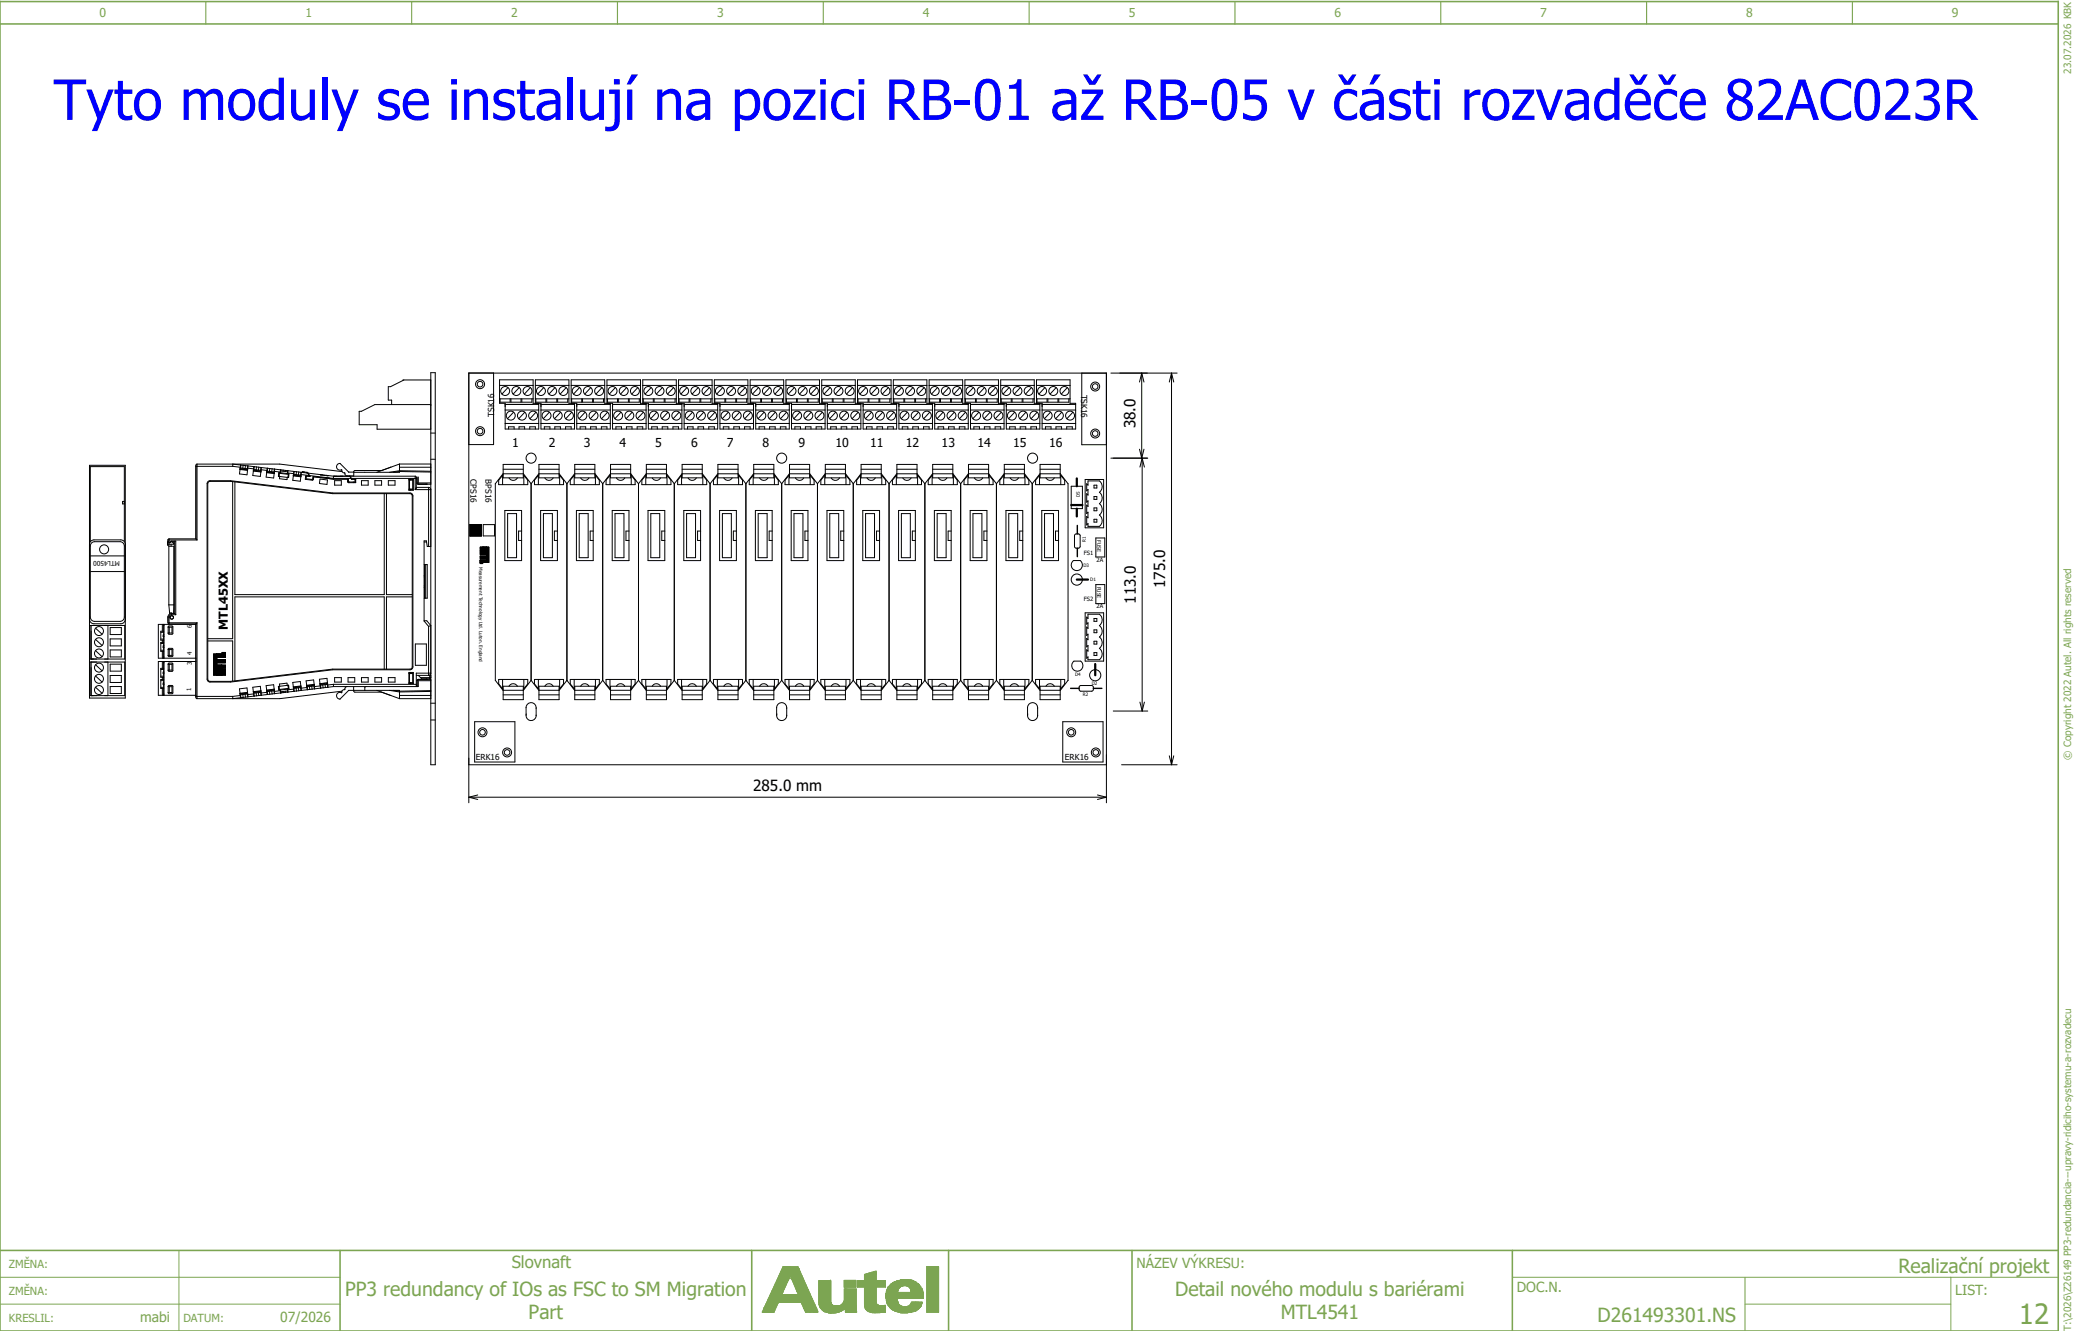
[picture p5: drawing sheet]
<svg xmlns="http://www.w3.org/2000/svg" width="464mm" height="297mm" viewBox="0 0 464 297" stroke-linecap="round" stroke-linejoin="round" font-family="sans-serif">
<defs><g id="words">
<text font-size="12.4" fill="#00f" x="12" y="26.8">Tyto moduly se instalují na pozici RB-01 až RB-05 v části rozvaděče 82AC023R</text>
<text font-size="6.2" fill="#7ca552" x="451.2" y="295.8">12</text>
<g font-size="4.3" fill="#7ca552">
<text x="424.3" y="284.4">Realizační projekt</text>
<text x="77.1" y="289.5">PP3 redundancy of IOs as FSC to SM Migration</text>
<text x="262.7" y="289.5">Detail nového modulu s bariérami</text>
<text x="118.2" y="294.7">Part</text>
<text x="286.2" y="294.7">MTL4541</text>
<text x="357.1" y="295.4">D261493301.NS</text>
</g>
<text font-size="3.7" fill="#7ca552" x="114.4" y="283.4">Slovnaft</text>
<g font-size="3.4">
<text x="253.8" y="95.7" transform="rotate(-90 253.8 95.7)">38.0</text>
<text x="260.4" y="131.4" transform="rotate(-90 260.4 131.4)">175.0</text>
<text x="253.8" y="134.9" transform="rotate(-90 253.8 134.9)">113.0</text>
<text x="168.3" y="176.7">285.0 mm</text>
</g>
<g font-size="3.1" fill="#7ca552">
<text x="254" y="283.4">NÁZEV VÝKRESU:</text>
<text x="339" y="288.6">DOC.N.</text>
<text x="437" y="289.4">LIST:</text>
<text x="31.3" y="295.4">mabi</text>
<text x="62.6" y="295.4">07/2026</text>
</g>
<g font-size="2.8">
<text x="114.4" y="99.9">1</text>
<text x="122.7" y="99.9">2</text>
<text x="130.4" y="99.9">3</text>
<text x="138.4" y="99.9">4</text>
<text x="146.4" y="99.9">5</text>
<text x="154.4" y="99.9">6</text>
<text x="162.4" y="99.9">7</text>
<text x="170.4" y="99.9">8</text>
<text x="178.4" y="99.9">9</text>
<text x="186.7" y="99.9">10</text>
<text x="194.4" y="99.9">11</text>
<text x="202.4" y="99.9">12</text>
<text x="210.4" y="99.9">13</text>
<text x="218.4" y="99.9">14</text>
<text x="226.4" y="99.9">15</text>
<text x="234.4" y="99.9">16</text>
<text x="50.9" y="140.7" transform="rotate(-90 50.9 140.7)">MTL45XX</text>
</g>
<g font-size="2.7" fill="#7ca552">
<text x="22.3" y="3.8">0</text>
<text x="68.3" y="3.8">1</text>
<text x="114.3" y="3.8">2</text>
<text x="160.3" y="3.8">3</text>
<text x="206.3" y="3.8">4</text>
<text x="252.3" y="3.8">5</text>
<text x="298.3" y="3.8">6</text>
<text x="344.3" y="3.8">7</text>
<text x="390.3" y="3.8">8</text>
<text x="436.3" y="3.8">9</text>
</g>
<g font-size="2.5" fill="#7ca552">
<text x="2" y="283.4">ZMĚNA:</text>
<text x="2" y="289.4">ZMĚNA:</text>
<text x="2" y="295.4">KRESLIL:</text>
<text x="41" y="295.4">DATUM:</text>
</g>
<g font-size="2.2" fill="#7ca552">
<text x="462.9" y="16.5" transform="rotate(-90 462.9 16.5)">23.07.2026 KBK</text>
<text x="462.9" y="169.7" transform="rotate(-90 462.9 169.7)">© Copyright 2022 Autel. All rights reserved</text>
<text x="462.9" y="297.4" transform="rotate(-90 462.9 297.4)">T:\2026\Z26149 PP3-redundancia---upravy-ridiciho-systemu-a-rozvadecu</text>
</g>
<g font-size="1.9">
<text x="241.6" y="88.1" transform="rotate(90 241.6 88.1)">TSK16</text>
<text x="110.4" y="93.1" transform="rotate(-90 110.4 93.1)">TSK16</text>
<text x="105.2" y="107.1" transform="rotate(90 105.2 107.1)">CPS16</text>
<text x="108.5" y="107.1" transform="rotate(90 108.5 107.1)">BPS16</text>
<text x="106.4" y="169.7">ERK16</text>
<text x="238" y="169.7">ERK16</text>
</g>
<text font-size="1.5" x="26.8" y="125.4" transform="rotate(-180 26.8 125.4)">MTL4500</text>
<g font-size="1.4">
<text x="42.9" y="140.3" transform="rotate(-90 42.9 140.3)">6</text>
<text x="42.8" y="146.2" transform="rotate(-90 42.8 146.2)">4</text>
<text x="42.9" y="148.6" transform="rotate(-90 42.9 148.6)">3</text>
<text x="42.7" y="154.4" transform="rotate(-90 42.7 154.4)">1</text>
</g>
<g font-size="1.3">
<text x="242.2" y="123.9">FS1</text>
<text x="245.1" y="125.5">2A</text>
<text x="242.2" y="134.3">FS2</text>
<text x="245.1" y="135.9">2A</text>
</g>
<g font-size="1.1">
<text x="245.2" y="120.6" transform="rotate(90 245.2 120.6)">FUSE</text>
<text x="245.2" y="131" transform="rotate(90 245.2 131)">FUSE</text>
</g>
<g font-size="1">
<text x="241.3" y="111.1" transform="rotate(-90 241.3 111.1)">D5</text>
<text x="242.7" y="121.1" transform="rotate(-90 242.7 121.1)">R1</text>
<text x="107.1" y="126.7" transform="rotate(90 107.1 126.7)">Measurement Technology Ltd. Luton. England</text>
<text x="242.2" y="126.7">D3</text>
<text x="243.7" y="129.7">D1</text>
<text x="240.3" y="151.1">D4</text>
<text x="242" y="155.4">R2</text>
<text x="244" y="153.1">D2</text>
</g>
</g></defs>
<g fill="none" stroke="#7ca552" stroke-width=".35">
<path d="M0 5.3h460M0 .3h460v297.1h-460zM0 279.4h460M76 279.4v18M168 279.4v18M212 279.4v18M253 279.4v18M338 279.4v18M175 283.1l-4.5 9.9M176.6 284.6l-3.7 8.3M176.7 285l1.7 3.9M178.3 283l4.3 10"/>
<path d="M179 290.7l1 2.2M195.3 291.5h.9v.4h-.9zM195.4 291.3h.5v.7h-.5z"/>
</g>
<path d="M46 .3v5M92 .3v5M138 .3v5M184 .3v5M230 .3v5M276 .3v5M322 .3v5M368 .3v5M414 .3v5" fill="none" stroke="#7ca552" stroke-width=".25"/>
<g fill="none" stroke="#7ca552" stroke-width=".22">
<path d="M40 279.4v18M0 291.4h76M0 285.4h76M170.5 293.1h.1M170.7 293.1l.1-.6v.7M170.8 293.1h.1M172.6 292.1v-3.8h.4v4.8l-2.6 .1 2.6-.1M172.9 288h2.2v.4h-2.3v-.3h.1M172.9 291h9v2.2M172.9 289.2h1.7M173 289.3h-.8v2.8M173 289.7h-1v2.4"/>
<path d="M173 291.3h-1.7v.8M173 292.1h-2.2v1M173 291.8h-2v.3M173 291.1h-1.7v1M173 290.8h-1.5v1.3M173 290.5h-1.4v1.6M173 290.3h-1.3v1.8M173 290h-1.1v2.1M173 289.5h-.9v2.6M173 288.7h-.5v3.4M173.2 288.4v4.3h-.3M173.4 288.4v3.8h-.5"/>
<path d="M173.6 288.4v3.5h-.7M173.7 288.4v3.1h-2.5v.6M173.9 288.4v2.8h-1M174 291l-1 2.1h-2.6l4.7-10.1h3.2l4.6 10.1M174.4 289.3h6.7h-6.7v1.7M174.6 288.4v2.6M174.7 289.3l2-4.3 1.7 4.3M174.8 288.4v.6h-2.5v3.1M175 288.4v.3h-2.1M175 285.3h-1v2.6M175 287.6h-2l-.1 5.3h.2v-4.5M175 286.4h-1.4v1.5"/>
<path d="M175 286.1h-1.3v1.8M175 283.9h-.4v4M175 283.5h-.2v4.4M175 285.5h.3v2.4h-2.3M175 287.1h-1.9v.8M175 286.8h-1.7v1.1M175 285.7h-1.2v2.2M175 285h-.9v2.9M175 284.8h-.7v3.1M175 284.5h-.6v3.4M175 284.2h-.5v3.7M175.1 283v4.6h.3v-4.6"/>
<path d="M175.1 284.9h4.1v.3M175.2 283v5.1h-2.2v-.5h2.2M175.6 283v4.3h-.5M175.7 283v4h-.6M175.9 283v3.5h-.8M176.2 283v3.1h-1.1M176.4 283v2.7h-1.3M176.5 285h1.8M176.5 283v2.2h-1.4M176.9 284.9v.6h1.5v-2.3h-1.1v2.3M177.1 284.9v1.2h1.2M177.4 285.4h.9"/>
<path d="M177.4 284.9v1.8h.9M177.5 284.4l.8 .5-.8 1.2-.7-.5zM177.6 284.9v2.1h.7M177.7 284.9v.5M177.8 284.9v2.6h.5M178 284.9v3.1h.3M178.1 284.9v3.6h.2M178.3 284.9v-1.9h-3.3v4.9M178.3 285.2h.9v4.1M178.3 284.6h.6v.3M178.3 284.1h.5v.8M178.3 283.8h.3"/>
<path d="M178.5 289h2.5v.3M178.5 287.1h1.7v2.2M178.5 284.9v4.4M178.5 285.4h.9v3.9M178.5 285.8h1.1v3.5M178.5 286.2h1.2v3.1M178.5 286.7h1.5v2.6M178.5 287.5h1.8v1.8M178.5 287.8h2v1.5M178.5 288.2h2.1v1.1M178.5 288.5h2.2v.8M178.5 288.8h2.3v.5"/>
<path d="M178.6 284.9v-1.5h-.3v5.4h.2M179.1 291l.9 2.1 2.3-.2M179.2 291v.3h1.8M179.4 291v.3M179.4 291v.6h1.6M179.6 291v1.3h1.4M179.9 291v1.8h1.1M180.1 291v2.2h2.6v-.4h-.9M181 290.2h.5v.8M181 290.7h.7v.3M181.1 289.3v1.7M181.3 291v-1.3h-.3v3.5"/>
<path d="M181.8 293.2v-1.8h.3v1.8M181.8 292h.6v1.2M181.8 292.4h.8v.8M181.8 292.9h.9M183.3 291.1v1h2.4M183.6 291.1v1.3h2.1M183.6 292h-.2v.3h.2M183.8 292.6h1M183.8 291.1v1.6h1.9M184.1 292.6h-.1v.2h.1M184.1 291.1v1.9h3.9v-1.3M184.7 291.1v2"/>
<path d="M184.7 292.8h-.3v.3h1.3M184.8 286.2v5.3M184.8 291.1v2.1h2.5v-1.5M184.8 292.2h-1.1v.4h.1M185.2 291.1v2.2h1.7v-1.6M185.3 291.7v1.6M185.3 289.9l.5 1.4M185.6 286.1h-2.6v4.5a2.48 2.48 0 0 0 3 2.7l1-.1a3 3 0 0 0 1.9-1M185.6 286v4.3M185.7 291.5h-2.6v-5.3h2.6v7.1M185.7 291.1h-2.5v.6h5.4v.7h-2.9M185.7 291.5h.3v.2"/>
<path d="M185.8 291.3l-.1 2M185.8 291.3v.4M186.4 291.7v1.6M187.6 291.7v1.4h-1.9M188 292.1h.4v.5h-.4M188 291.6v.2h.9v-.8h-.4v1.6M188.1 292.6l-.1 .3M188.2 291.5l-.1 .2M188.3 291.7v1.1h-2.6M188.5 292.3v.2l-2.8 .1M188.5 291.2h-.1v.2h.1M188.5 291.6l-.6 .1"/>
<path d="M188.5 291.4h-.3v.4M188.5 292.3h.1M188.5 292.5h.1M188.6 292.3v.2M188.6 292.3l.1 .1M188.7 292.2h.3M188.7 292.4v-4.4h2.7v5.1M188.7 286.1h2.5l.1 1.5h-2.6zM188.7 292.4l-.1 .1M188.7 290.9h-.2v.2h.2v-.4v.4M188.7 286.1v1.5M188.7 288v2.1"/>
<path d="M188.7 292.2v.2M188.8 290a1.69 1.69 0 0 1-1 1.7 1.69 1.69 0 0 1-2-.4M188.8 292v.3h-.1M188.9 292.2v.3v-.3M188.9 292.2l-.3 .3M188.9 292.2l.1 .9M189 293.1v-5.2v5.2M189 292h-2v.4h1.7M189.2 292.6h2.1v.6h-2.1zM189.3 288v4.2h-.6M191.4 291.8l.1 1.3h-2.5M191.6 287.5h6.3v-1.4h-2.1v-2.1l-2.6 .7v7h4.6"/>
<path d="M191.7 287.5h1.5M193.2 291.3l.3 1.2M193.2 286.1h-1.6M193.2 284.7h2.6M193.3 291.7v.2h4.5M193.4 291.7v.5h4.4M193.5 284.7v2.9h2.3M193.5 292.5h4.3M193.5 292.5l.3 .3M193.5 291.7v.8M193.8 292.8h4M193.8 292.8l.7 .4"/>
<path d="M193.8 291.7v1.1M194 291.7v1.3h3.8M194.5 291.7v1.5M195.1 291.7v1.5M195.2 284.2v.5M195.3 291.2h.5v.3M195.3 291.4h.7v.4h-.4v-.4M195.3 291.5h.8v.4M195.3 290.9l.9 .7M195.4 284.7v-.6h.4v7.6M195.7 291.3v.2zM195.7 291.2v.2z"/>
<path d="M195.7 291.5h.3M195.7 291.6l.6 .1M195.7 291.7h.8M195.8 284.7h-2.2M195.8 284.6h-1.9v.1M195.8 284.4h-1.5v.3M195.8 284.3h-1v.4M195.8 291h-.4v.3h.4M195.8 291.5v-4.1h-.5v4.5M196.2 291.7h.1M196.2 291.6v.1M196.2 291.6l.6 .1"/>
<path d="M196.7 291.7v1.6h-1.8v-.3M196.7 293.1h1.1M197.4 286.8l-1.6 .7M197.5 291.7l.4-.1v1.5l-2.3 .2-1.1-.1M197.5 291.7h-1.7M197.5 291.7h.3M197.5 291.7h.1M197.8 291.7v-.1v1.6h-3.3M197.9 286.2h-6.3v1.4M198.1 290l8.3 .1M198.2 289.9h.5M198.2 288.3h.1"/>
<path d="M198.3 290.9v.4h.4M198.3 288.2l-.1 .3M198.3 287.9l.1 .2zM198.5 287.7h2.4M198.5 287.7a3.7 3.7 0 0 0 1.1 5M198.5 287.7h.2M198.5 290.9v.8h.2M198.7 287.6h-.2v2.4M198.7 287.5h-.2v.2M198.7 288.2h1.7v4.8h3.8M198.7 289.7h.5v1.2M198.7 291.4l2.2 .1"/>
<path d="M198.9 287.4v-.2l.1 .2M198.9 291.9v.2h1.5M199 287.2h-.2v.2M199.3 286.8v.3M199.3 292.3h1.1M199.3 292l.1 .5M199.3 290v-3.1h1.2l.1 5.1M199.4 287.1v-.4h.2v.4M199.4 287h-.3v.1M199.4 286.8h-.2v.3M199.4 292v.6l1-.1M199.4 292.4h-.2v-.2h1v.4"/>
<path d="M199.6 292.4h.2v.3h-.2zM199.6 286.6v.3M199.6 292.7l1.2 .4 .9 .2M199.7 290.9v1.9h.7M200.1 286.4h-.2v.2M200.1 286.5h-.4v.1h.4M200.1 292.6h-.2v.3h.2M200.1 292v1h.3M200.3 290.9v.6h.7M200.3 290.9l.7 .6M200.3 290.9l1 .8M200.4 289.8v2.2h1.1"/>
<path d="M200.4 291.8h1.1v.4h.1v-.3h-.1M200.4 291.7h.9v.1h-.4v-.2h.2v.2M200.4 291.2h.3M200.4 290.9h.3M200.4 290.1h-1.6v1.9h5M200.5 286.6h-.9v.6h4.4l.1-1-3.6-.1v2.7h5.8v1.2M200.5 287h3.5M200.5 291.1h.1M200.5 286.3h-.5v.9M200.5 290.5h.1v.9M200.5 289.8v2.2M200.5 287.4h-1.8v4.4l1.6 .1v.4h-1.3v-1.4"/>
<path d="M200.5 288.5h-2.4l.1 2.4h2.5v1.1M200.5 290.1l.2 1M200.6 288.4h.1M200.6 288h.1M200.6 287.1v1.7l.4-1.1M200.6 286.9v1.6h-.2v-1.6h.8v.6h-.8M200.7 286.9v1.3h-.3M200.8 287.1v1h-2.5v1.9M200.8 291.4v.6M200.8 287.7v.3M200.9 286.9v1h-.5M200.9 286.2h3"/>
<path d="M200.9 287.6l-.3 .7M201 287.5l.1 .1M201 291.5v.5M201 287.2v.5h-.1M201 291.6l.7 .3M201.1 286.9v.8h-.7M201.1 293v.2h2.1v-.2M201.2 286.9v.7h-.8M201.2 291.7v.3M201.2 287.3l-.4 .4M201.3 293.1h-.6v-.3h3v.4h-2.4M201.3 287.1h2.9v.9h-.4"/>
<path d="M201.3 292.8v.5h1.5M201.3 286v1.4h-.2v-1.2M201.3 286h2.4v.2M201.4 287.3v-.2h-2.4v2.9M201.5 286.2v1.1M201.5 286.2v1.1h-1M201.7 286.2v1.1M201.8 286.2v1l-.5 .1M202.2 285.9l1.1 .1M202.2 286.2v.9M202.5 286.2l.1 1.1h.5M202.7 287.2l1.1 .1"/>
<path d="M202.8 292.8v.5M202.8 287.2v.1M202.8 285.9l-1.7 .1M202.9 287.1v.3h.2M202.9 286.2v1M203 286v.3h-1.7v-.3h2.1v.2M203 287.2v.2h2.8v1.4M203.1 287.5h.3M203.1 287.1v.4M203.1 287.5a1.75 1.75 0 0 0-2.2 .3M203.1 287.5l.5 .7 .1 .5M203.3 287.4v.2l.6 .1"/>
<path d="M203.3 285.9l.9 .3 1.3 .8M203.4 285.9l1.8 .9M203.4 287.1v.6h.4M203.4 287.4l-.2 .1M203.4 287.6v.3h.4M203.4 286.1l1.5 .4M203.5 287.7h.2l-.1 .2M203.5 287.8h.1M203.5 292.9l.3 .2-1 .2M203.5 287.6v.6h2.7v.6M203.5 286.1v1.1M203.6 285.9l.9 .4"/>
<path d="M203.6 287.6v1.2h.2M203.6 288.5h.2M203.6 288.1h.3M203.7 291.3h-.2v.3M203.7 291.5h-.3v.1M203.7 290.9h2.4M203.7 290.9v2.2h.4v-.2M203.8 290.9a1.4 1.4 0 0 1-1.6 1l-.7 .1M203.8 286.1l-1.4-.2a4.2 4.2 0 0 0-3.9 1.8M203.8 288.2h.1M203.8 286.8h1.4v2M203.8 287.8h2.2v1"/>
<path d="M203.8 288.5h2.4v.3M203.8 287.1h1.7v1.7M203.8 286v3.1zM203.8 286.5h1v2.3M203.8 292.8h.9M203.8 291.4h-.2v.6M203.8 291.8h-.8l-.1 .3M203.8 291.2h2.2M203.9 290.9v.2M204 286.5v-.2h.2v.2M204 291.1v.5h-.7v.4M204.1 286.1l1.8 1.5"/>
<path d="M204.2 286.5v.4h.5v-.4M204.2 287.5h1.5M204.2 287.9h1.5M204.2 291v2M204.3 286.3l1.4 1M204.4 286.9h1v.3h-1zM204.4 286.3l1.7 1.6 .2 .8M204.5 291.9l-.3 1.1M204.5 292.3h.4v.4h-.4zM204.7 290.9v2h-1M205 291v1.6M205.1 292.5v.1h-1.3"/>
<path d="M205.2 286.9v.3M205.2 290.9v1.6h-.7v-.6h.2M205.3 292.5l-.7 .4M205.3 292.5l-.3 .2M205.3 288.9l1.1 .7M205.4 291.9h.1v.4h-.1zM205.4 287.8l1 1.3M205.4 291v1.3h-1.6M205.7 291v1.1h-3v-.2h.2M205.7 287.5h-1.2v.4M205.9 291v.8h-2.1M206 288.1h.1v.3h-.1z"/>
<path d="M206 291l-.1 .5h-2.1M206.1 290.9v.2h-2.4v.5M206.1 291h-2.3v2M206.1 291.1l-.3 .8-.5 .6M206.1 290.9l-.2 .7M206.3 289h-8.3v1h8.4v-.7h-8.4M206.3 289.8h-7.2v.2M206.4 289.9v.2M209.8 283v10.2h-2.6v-10.2h2.6v10.1h-2.6M338 285.4h122M390 291.4h46M390 285.4v12"/>
<path d="M436 285.4v12"/>
</g>
<g fill="#7ca552" stroke="#7ca552" stroke-width=".22">
<path d="M170.8 293.1l2.2 .1z"/>
<path d="M170.5 293.1h.3z"/>
<path d="M170.4 293.1l.4 .1z"/>
<path d="M170.7 292.5l.1 .6z"/>
<path d="M172.9 288.4h.2v4.5h-.2z"/>
<path d="M172.9 288.4h.3v4.3h-.3z"/>
<path d="M172.9 288.4h.5v3.8h-.5z"/>
<path d="M172.9 288.4h.7v3.5h-.7z"/>
<path d="M172.9 288.4h.8v3.1h-.8z"/>
<path d="M172.9 288.4h1v2.8h-1z"/>
<path d="M172.9 288.4h1.7v2.6h-1.7z"/>
<path d="M172.9 288h2.2v.4h-2.2z"/>
<path d="M172.9 288.4h2.1v.3h-2.1z"/>
<path d="M172.9 288.4h1.9v.6h-1.9z"/>
<path d="M172.9 288.4h1.7v.8h-1.7z"/>
<path d="M172.8 288.1h.1v.3h-.1z"/>
<path d="M173 287.6h2v.3h-2z"/>
<path d="M173.1 287.1h1.9v.8h-1.9z"/>
<path d="M173.3 286.8h1.7v1.1h-1.7z"/>
<path d="M173.6 286.4h1.4v1.5h-1.4z"/>
<path d="M173.7 286.1h1.3v1.8h-1.3z"/>
<path d="M173.8 285.7h1.2v2.2h-1.2z"/>
<path d="M174 285.3h1v2.6h-1z"/>
<path d="M174.1 285h.9v2.9h-.9z"/>
<path d="M174.3 284.8h.7v3.1h-.7z"/>
<path d="M174.4 284.5h.6v3.4h-.6z"/>
<path d="M174.5 284.2h.5v3.7h-.5z"/>
<path d="M174.6 283.9h.4v4h-.4z"/>
<path d="M174.8 283.5h.2v4.4h-.2z"/>
<path d="M175 283h.2v4.9h-.2z"/>
<path d="M175 285.5h.3v2.4h-.3z"/>
<path d="M175.1 283h.3v4.6h-.3z"/>
<path d="M175.1 283h.5v4.3h-.5z"/>
<path d="M175.1 283h.6v4h-.6z"/>
<path d="M175.1 283h.8v3.5h-.8z"/>
<path d="M175.1 283h1.1v3.1h-1.1z"/>
<path d="M175.1 283h1.3v2.7h-1.3z"/>
<path d="M175.1 283h1.4v2.2h-1.4z"/>
<path d="M175.1 283h3.2v1.9h-3.2z"/>
<path d="M173 287.6h2.2v.5h-2.2z"/>
<path d="M174.4 289.3h6.7v1.7h-6.7z"/>
<path d="M174.4 289.3h6.7z"/>
<path d="M178.5 285.2h.7v4.1h-.7z"/>
<path d="M178.5 285.4h.9v3.9h-.9z"/>
<path d="M178.5 285.8h1.1v3.5h-1.1z"/>
<path d="M178.5 286.2h1.2v3.1h-1.2z"/>
<path d="M178.5 286.7h1.5v2.6h-1.5z"/>
<path d="M178.5 287.1h1.7v2.2h-1.7z"/>
<path d="M178.5 287.5h1.8v1.8h-1.8z"/>
<path d="M178.5 287.8h2v1.5h-2z"/>
<path d="M178.5 288.2h2.1v1.1h-2.1z"/>
<path d="M178.5 288.5h2.2v.8h-2.2z"/>
<path d="M178.5 288.8h2.3v.5h-2.3z"/>
<path d="M178.5 289h2.5v.3h-2.5z"/>
<path d="M178.3 284.9h.9v.3h-.9z"/>
<path d="M178.3 284.6h.6v.3h-.6z"/>
<path d="M178.3 284.1h.5v.8h-.5z"/>
<path d="M178.3 283.8h.3v1.1h-.3z"/>
<path d="M178.3 283.4h.3v1.5h-.3z"/>
<path d="M177.5 284.4l.8 .5-.8 1.2-.7-.5z"/>
<path d="M178.3 284.9h.2v3.9h-.2z"/>
<path d="M178.1 284.9h.2v3.6h-.2z"/>
<path d="M178 284.9h.3v3.1h-.3z"/>
<path d="M177.8 284.9h.5v2.6h-.5z"/>
<path d="M177.6 284.9h.7v2.1h-.7z"/>
<path d="M177.4 284.9h.9v1.8h-.9z"/>
<path d="M177.1 284.9h1.2v1.2h-1.2z"/>
<path d="M177.4 284.9h.9v.5h-.9z"/>
<path d="M177.7 284.9h.6v.5h-.6z"/>
<path d="M176.9 284.9h1.4v.6h-1.4z"/>
<path d="M176.5 284.9l1.8 .1z"/>
<path d="M181 289.7h.3v1.3h-.3z"/>
<path d="M181 290.2h.5v.8h-.5z"/>
<path d="M181 290.7h.7v.3h-.7z"/>
<path d="M181 291h.9v2.2h-.9z"/>
<path d="M180.1 291h.9v2.2h-.9z"/>
<path d="M179.9 291h1.1v1.8h-1.1z"/>
<path d="M179.6 291h1.4v1.3h-1.4z"/>
<path d="M179.4 291h1.6v.6h-1.6z"/>
<path d="M179.4 291h1.6v.3h-1.6z"/>
<path d="M179.2 291h1.8v.3h-1.8z"/>
<path d="M181.8 291.4h.3v1.8h-.3z"/>
<path d="M181.8 292h.6v1.2h-.6z"/>
<path d="M181.8 292.4h.8v.8h-.8z"/>
<path d="M181.8 292.8h.9v.4h-.9z"/>
<path d="M181.8 292.9h.9v.3h-.9z"/>
<path d="M170.8 292.1h2.2v1h-2.2z"/>
<path d="M171 291.8h2v.3h-2z"/>
<path d="M171.2 291.5h1.8v.6h-1.8z"/>
<path d="M171.3 291.3h1.7v.8h-1.7z"/>
<path d="M171.3 291.1h1.7v1h-1.7z"/>
<path d="M171.5 290.8h1.5v1.3h-1.5z"/>
<path d="M171.6 290.5h1.4v1.6h-1.4z"/>
<path d="M171.7 290.3h1.3v1.8h-1.3z"/>
<path d="M171.9 290h1.1v2.1h-1.1z"/>
<path d="M172 289.7h1v2.4h-1z"/>
<path d="M172.1 289.5h.9v2.6h-.9z"/>
<path d="M172.2 289.3h.8v2.8h-.8z"/>
<path d="M172.3 289h.7v3.1h-.7z"/>
<path d="M172.5 288.7h.5v3.4h-.5z"/>
<path d="M172.6 288.3h.4v3.8h-.4z"/>
<path d="M177.3 283.2h1.1v2.3h-1.1z"/>
<path d="M183.1 286.2h2.6v5.3h-2.6z"/>
<path d="M183.1 286.2h1.7v5.3h-1.7z"/>
<path d="M183.2 291.1h2.5v.6h-2.5z"/>
<path d="M183.3 291.1h2.4v1h-2.4z"/>
<path d="M183.6 291.1h2.1v1.3h-2.1z"/>
<path d="M183.8 291.1h1.9v1.6h-1.9z"/>
<path d="M184.1 291.1h1.6v1.9h-1.6z"/>
<path d="M184.7 291.1h1v2h-1z"/>
<path d="M184.8 291.1h.9v2.1h-.9z"/>
<path d="M185.2 291.1h.5v2.2h-.5z"/>
<path d="M185.7 291.7h2.9v.7h-2.9z"/>
<path d="M185.3 291.7h.4v1.6h-.4z"/>
<path d="M185.7 291.7h.7v1.6h-.7z"/>
<path d="M185.7 291.7h1.2v1.6h-1.2z"/>
<path d="M185.7 291.7h1.6v1.5h-1.6z"/>
<path d="M185.7 291.7h1.9v1.4h-1.9z"/>
<path d="M185.7 291.7h2.3v1.3h-2.3z"/>
<path d="M185.7 291.7h2.6v1.1h-2.6z"/>
<path d="M185.7 291.7h2.8v.9h-2.8z"/>
<path d="M185.7 291.3l.1 .4z"/>
<path d="M185.7 291.5h.3v.2h-.3z"/>
<path d="M189 288h2.4v5.1h-2.4z"/>
<path d="M189 287.9v5.2z"/>
<path d="M188.7 288h.6v4.2h-.6z"/>
<path d="M188.5 291h.4v.8h-.4z"/>
<path d="M188.5 291.8h.2v.6h-.2z"/>
<path d="M188.2 291.4h.3v.4h-.3z"/>
<path d="M188 291.6h.5v.2h-.5z"/>
<path d="M189.2 292.6h2.1v.6h-2.1z"/>
<path d="M188.5 290.9h.2v.2h-.2z"/>
<path d="M188.7 290.7v.4z"/>
<path d="M188.4 291.2h.1v.2h-.1z"/>
<path d="M188.1 291.5l.1 .2z"/>
<path d="M187.9 291.6l.3 .1z"/>
<path d="M188.7 292h.1v.3h-.1z"/>
<path d="M188.7 292h.3v.2h-.3z"/>
<path d="M187 292h1.7v.4h-1.7z"/>
<path d="M188.5 292.3v.2z"/>
<path d="M188 292.6l.1 .3z"/>
<path d="M188 292.1h.4v.5h-.4z"/>
<path d="M183.7 292.2h.1v.4h-.1z"/>
<path d="M183.8 292.2h1v.4h-1z"/>
<path d="M184 292.6h.1v.2h-.1z"/>
<path d="M184.4 292.8h.3v.3h-.3z"/>
<path d="M183.4 292h.2v.3h-.2z"/>
<path d="M188.9 292.2v.3z"/>
<path d="M188.5 292.3l.1 .2z"/>
<path d="M188.6 292.3v.2z"/>
<path d="M188.7 292.2v.2z"/>
<path d="M188.7 286.1h2.5v1.5h-2.5z"/>
<path d="M193.2 284.7h2.6v7h-2.6z"/>
<path d="M193.6 284.7h2.2z"/>
<path d="M193.9 284.6h1.9v.1h-1.9z"/>
<path d="M194.3 284.4h1.5v.3h-1.5z"/>
<path d="M194.8 284.3h1v.4h-1z"/>
<path d="M195.2 284.2h.6v.5h-.6z"/>
<path d="M195.4 284.1h.4v.6h-.4z"/>
<path d="M193.5 284.7h2.3v2.9h-2.3z"/>
<path d="M191.6 286.2h6.3v1.3h-6.3z"/>
<path d="M193.3 291.7h4.5v.2h-4.5z"/>
<path d="M196.7 291.7h1.1v1.4h-1.1z"/>
<path d="M193.4 291.7h4.4v.5h-4.4z"/>
<path d="M193.5 291.7h4.3v.8h-4.3z"/>
<path d="M193.8 291.7h4v1.1h-4z"/>
<path d="M194 291.7h3.8v1.3h-3.8z"/>
<path d="M194.5 291.7h3.3v1.5h-3.3z"/>
<path d="M195.1 291.7h2.7v1.5h-2.7z"/>
<path d="M194.9 293h1.8v.3h-1.8z"/>
<path d="M195.4 291h.4v.3h-.4z"/>
<path d="M195.3 291.5h.8v.4h-.8z"/>
<path d="M195.3 291.4l.7 .1z"/>
<path d="M195.3 291.2h.5v.3h-.5z"/>
<path d="M195.3 287.4h.5v4.1h-.5z"/>
<path d="M195.8 291.6l.5 .1z"/>
<path d="M195.4 291.3h.5v.7h-.5z"/>
<path d="M195.7 291.2v.2z"/>
<path d="M195.7 291.5l.3 .1z"/>
<path d="M195.7 291.6l.5 .1z"/>
<path d="M196.2 291.7h.3z"/>
<path d="M197.5 291.7h.3z"/>
<path d="M197.8 291.6v.1z"/>
<path d="M195.7 291.3v.2z"/>
<path d="M195.6 291.4h.4v.4h-.4z"/>
<path d="M198.2 288.3l.1 .2z"/>
<path d="M198.2 288.2l.1 .3z"/>
<path d="M198.3 287.9l.1 .2z"/>
<path d="M198.5 287.5h.2v.2h-.2z"/>
<path d="M198.5 287.6h.2v.1h-.2z"/>
<path d="M198.8 287.2h.2v.2h-.2z"/>
<path d="M198.9 287.2l.1 .2z"/>
<path d="M199.1 287h.3v.1h-.3z"/>
<path d="M199.2 286.8h.2v.3h-.2z"/>
<path d="M199.3 286.8l.1 .3z"/>
<path d="M199.4 286.7h.2v.4h-.2z"/>
<path d="M199.5 286.6l.1 .3z"/>
<path d="M199.7 286.5h.4v.1h-.4z"/>
<path d="M199.9 286.4h.2v.2h-.2z"/>
<path d="M200.9 286.1l.4 .1z"/>
<path d="M201.3 286h2.1v.2h-2.1z"/>
<path d="M201.3 286h2.4v.2h-2.4z"/>
<path d="M201.3 286.1l2.6 .1z"/>
<path d="M201.3 286.2h2.8v1h-2.8z"/>
<path d="M201.3 286.2h.2v1.1h-.2z"/>
<path d="M201.3 286.2h.5v1h-.5z"/>
<path d="M201.3 286.2h.9v.9h-.9z"/>
<path d="M201.3 286.2h1.2v1h-1.2z"/>
<path d="M201.3 286.2h1.6v1h-1.6z"/>
<path d="M201.3 286.2h.4v1.1h-.4z"/>
<path d="M201.3 286.2v1.2z"/>
<path d="M201.1 286.2h.2v1.2h-.2z"/>
<path d="M200.4 286.9h.8v.6h-.8z"/>
<path d="M200.4 286.9h.8v.7h-.8z"/>
<path d="M200.4 286.9h.7v.8h-.7z"/>
<path d="M200.4 286.9h.5v1h-.5z"/>
<path d="M200.4 286.9h.3v1.3h-.3z"/>
<path d="M200.4 286.9h.2v1.6h-.2z"/>
<path d="M203 287.2l.1 .2z"/>
<path d="M202.9 287.2h.2v.1h-.2z"/>
<path d="M202.9 287.2h.2v.2h-.2z"/>
<path d="M202.8 287.2h.3z"/>
<path d="M202.7 287.2l.4 .1z"/>
<path d="M202.8 287.2h.3v.1h-.3z"/>
<path d="M202.6 287.2l.5 .1z"/>
<path d="M203.1 287.2h.3v.3h-.3z"/>
<path d="M203.3 287.4h.1v.2h-.1z"/>
<path d="M203.2 287.4l.2 .1z"/>
<path d="M203.6 287.7l.1 .2z"/>
<path d="M203.5 287.7l.1 .1z"/>
<path d="M204 286.3h.2v.2h-.2z"/>
<path d="M204.2 286.5h.5v.4h-.5z"/>
<path d="M204.4 286.9h.8v.3h-.8z"/>
<path d="M205.2 286.9h.2v.3h-.2z"/>
<path d="M204.5 287.5h1.2v.4h-1.2z"/>
<path d="M204.2 287.5h1.5v.4h-1.5z"/>
<path d="M206 288.1h.1v.3h-.1z"/>
<path d="M200.4 290h.2v.9h-.2z"/>
<path d="M200.5 290.5h.1v.6h-.1z"/>
<path d="M200.4 290.9h.3v.6h-.3z"/>
<path d="M200.3 290.9h.4v.6h-.4z"/>
<path d="M200.7 291.4l.2 .1z"/>
<path d="M200.9 291.6h.2v.2h-.2z"/>
<path d="M200.9 291.7h.4v.1h-.4z"/>
<path d="M201.5 291.9h.1v.3h-.1z"/>
<path d="M202.7 291.9h.2v.2h-.2z"/>
<path d="M203.4 291.5h.3v.1h-.3z"/>
<path d="M203.7 291.1h.3v.5h-.3z"/>
<path d="M203.5 291.3h.2v.3h-.2z"/>
<path d="M198.9 291.9h.1v.2h-.1z"/>
<path d="M199 291.9h1.3v.4h-1.3z"/>
<path d="M199.2 292.2h.2v.2h-.2z"/>
<path d="M199.3 292.2l.1 .3z"/>
<path d="M199.4 292.2h.8v.4h-.8z"/>
<path d="M199.6 292.4h.2v.3h-.2z"/>
<path d="M199.9 292.6h.2v.3h-.2z"/>
<path d="M201.1 293h.2v.2h-.2z"/>
<path d="M201.3 293h1.9v.2h-1.9z"/>
<path d="M203.7 292.9h.4v.2h-.4z"/>
<path d="M203.7 290.9h1v2h-1z"/>
<path d="M204.5 291.9h.2v.6h-.2z"/>
<path d="M204.7 290.9h.5v1.6h-.5z"/>
<path d="M204.7 292.5h.4v.1h-.4z"/>
<path d="M205.4 291.9h.1v.4h-.1z"/>
<path d="M203.6 287.7h.3v.4h-.3z"/>
<path d="M198 289.3h8.4v.7h-8.4z"/>
<path d="M198 289h8.3v1h-8.3z"/>
<path d="M199.1 289.8h7.2v.2h-7.2z"/>
<path d="M199.3 286.9h1.2v3.1h-1.2z"/>
<path d="M199 287.1h1.5v2.9h-1.5z"/>
<path d="M198.7 287.4h1.8v2.6h-1.8z"/>
<path d="M198.5 287.7h2v2.3h-2z"/>
<path d="M198.3 288.1h2.2v1.9h-2.2z"/>
<path d="M198.1 288.5h2.4v1.5h-2.4z"/>
<path d="M200.5 288.8h5.8v1.2h-5.8z"/>
<path d="M203.8 288.5h2.4v.3h-2.4z"/>
<path d="M203.8 288.2h2.4v.6h-2.4z"/>
<path d="M203.8 287.8h2.2v1h-2.2z"/>
<path d="M203.8 287.4h2v1.4h-2z"/>
<path d="M203.8 287.1h1.7v1.7h-1.7z"/>
<path d="M203.8 286.8h1.4v2h-1.4z"/>
<path d="M203.8 286.5h1v2.3h-1z"/>
<path d="M203.8 286v2.8z"/>
<path d="M200.5 287h3.5v.2h-3.5z"/>
<path d="M200.5 286.1h3v1.1h-3z"/>
<path d="M200 286.3h.5v.9h-.5z"/>
<path d="M199.6 286.6h.9v.6h-.9z"/>
<path d="M201.3 286h1.7v.3h-1.7z"/>
<path d="M200.5 287.1h.1v1.7h-.1z"/>
<path d="M200.5 287.1h.3v1h-.3z"/>
<path d="M200.5 287.1h.4v.6h-.4z"/>
<path d="M200.4 286.9l.1 .2z"/>
<path d="M200.5 287.1h.9v.2h-.9z"/>
<path d="M203.8 287.1h.4v.9h-.4z"/>
<path d="M203.4 287.1h.4v.6h-.4z"/>
<path d="M203.1 287.1h.7v.3h-.7z"/>
<path d="M202.9 287.1h.9v.2h-.9z"/>
<path d="M203.8 291h2.2v.2h-2.2z"/>
<path d="M203.8 291h2.1v.5h-2.1z"/>
<path d="M203.8 291h2.1v.8h-2.1z"/>
<path d="M203.8 291h1.9v1.1h-1.9z"/>
<path d="M203.8 291h1.6v1.3h-1.6z"/>
<path d="M203.8 291h1.2v1.6h-1.2z"/>
<path d="M203.8 291h.9v1.8h-.9z"/>
<path d="M203.8 291h.4v2h-.4z"/>
<path d="M200.4 292h3.4v1h-3.4z"/>
<path d="M199.7 290.9h.7v1.1h-.7z"/>
<path d="M198.8 290.1h1.6v1.9h-1.6z"/>
<path d="M199 292h1.4v.1h-1.4z"/>
<path d="M199.3 292h1.1v.3h-1.1z"/>
<path d="M199.4 292h1v.5h-1z"/>
<path d="M199.7 292h.7v.8h-.7z"/>
<path d="M200.1 292h.3v1h-.3z"/>
<path d="M201.3 292.8h2.4v.4h-2.4z"/>
<path d="M201.3 292.8h1.5v.5h-1.5z"/>
<path d="M200.7 292.8h.6v.3h-.6z"/>
<path d="M198.5 290.9h.2v.8h-.2z"/>
<path d="M198.7 290.9h.3v.9h-.3z"/>
<path d="M198.3 290.9h.4v.4h-.4z"/>
<path d="M198.2 289.9h.5v1h-.5z"/>
<path d="M198.7 289.7h.5v1.2h-.5z"/>
<path d="M198.7 288.2h1.7v2.7h-1.7z"/>
<path d="M198.7 290.9h1.9v.5h-1.9z"/>
<path d="M200.4 289.8l.1 2.2z"/>
<path d="M200.4 290.9h.2v1.1h-.2z"/>
<path d="M200.4 291.4h.4v.6h-.4z"/>
<path d="M200.4 291.5h.6v.5h-.6z"/>
<path d="M200.4 291.2h.3v.8h-.3z"/>
<path d="M200.4 291.7h.8v.3h-.8z"/>
<path d="M200.4 291.8h1.1v.2h-1.1z"/>
<path d="M203.6 291.4h.2v.6h-.2z"/>
<path d="M203.3 291.6h.5v.4h-.5z"/>
<path d="M203 291.8h.8v.2h-.8z"/>
<path d="M203.8 287.6v1.5z"/>
<path d="M203.6 287.6h.2v1.2h-.2z"/>
<path d="M203.6 287.6h.2v.9h-.2z"/>
<path d="M203.5 287.6h.3v.6h-.3z"/>
<path d="M203.4 287.6h.4v.3h-.4z"/>
<path d="M200.6 288l.1 .4z"/>
<path d="M200.8 287.7v.3z"/>
<path d="M200.9 287.2h.1v.5h-.1z"/>
<path d="M201 287.5l.1 .1z"/>
<path d="M203.9 291h2.2v.1h-2.2z"/>
<path d="M203.9 290.9l2.2 .1z"/>
<path d="M204.5 292.3h.4v.4h-.4z"/>
<path d="M207.2 283h2.6v10.2h-2.6z"/>
</g>
<g fill="none" stroke="#000" stroke-width=".22">
<path d="M90 84.9h6.3M90.3 84.9l-3 1.5h-.5v3h.7v1M96.3 83.3h1v87.6h-1zM96.3 90.4h-12.5l-3 1.5h-.5v3h4v1h12M96.3 96.8h1M104.8 83.4h142.5v96M104.8 99.3h5.5v-16h-5.5v96.1M111.7 89.1h7.5M111.7 86.1h7.5M111.8 89.1v.8h2.2v-.8M112.9 90.4h7.5M112.9 94.6h7.5"/>
<path d="M112.9 91.6h7.5M113.5 86.6l-1.3 1.5M113.7 95.9v-.5h1.2v.5M114.2 89.1v.8h2.2v-.8M114.8 92.1l-1.4 1.5M116 95.9v-.5h1.2v.5M116 86.6l-1.3 1.5M116.6 89.1v.8h2.3v-.8M117.3 92.1l-1.4 1.5M118.4 95.9v-.5h1.3v.5M118.5 86.6l-1.3 1.5M119.7 90.1v-5.2h7.5v5.2h1.7v5.8h7.5v-5.8"/>
<path d="M119.7 89.1h7.5M119.7 86.1h7.5M119.8 89.1v.8h2.2v-.8M119.8 92.1l-1.4 1.5M120.4 90.1v5.8h-7.5v-5.8h-1.2v-5.2h7.5v5.2h1.7v5.8h7.5v-5.8M120.9 90.4h7.5M120.9 94.6h7.5M120.9 91.6h7.5M121.5 86.6l-1.3 1.5M121.7 95.9v-.5h1.2v.5M122.2 89.1v.8h2.2v-.8M122.8 92.1l-1.4 1.5"/>
<path d="M124 95.9v-.5h1.2v.5M124 86.6l-1.3 1.5M124.6 89.1v.8h2.3v-.8M125.3 92.1l-1.4 1.5M126.4 95.9v-.5h1.3v.5M126.5 86.6l-1.3 1.5M127.7 90.1v-5.2h7.5v5.2h1.7v5.8h7.5v-5.8M127.7 89.1h7.5M127.7 86.1h7.5M127.8 89.1v.8h2.2v-.8M127.8 92.1l-1.4 1.5M128.9 90.4h7.5"/>
<path d="M128.9 94.6h7.5M128.9 91.6h7.5M129.5 86.6l-1.3 1.5M129.7 95.9v-.5h1.2v.5M130.2 89.1v.8h2.2v-.8M130.8 92.1l-1.4 1.5M132 95.9v-.5h1.2v.5M132 86.6l-1.3 1.5M132.6 89.1v.8h2.3v-.8M133.3 92.1l-1.4 1.5M134.4 95.9v-.5h1.3v.5M134.5 86.6l-1.3 1.5"/>
<path d="M135.7 90.1v-5.2h7.5v5.2h1.7v5.8h7.5v-5.8M135.7 89.1h7.5M135.7 86.1h7.5M135.8 89.1v.8h2.2v-.8M135.8 92.1l-1.4 1.5M136.9 90.4h7.5M136.9 94.6h7.5M136.9 91.6h7.5M137.5 86.6l-1.3 1.5M137.7 95.9v-.5h1.2v.5M138.2 89.1v.8h2.2v-.8M138.8 92.1l-1.4 1.5"/>
<path d="M140 95.9v-.5h1.2v.5M140 86.6l-1.3 1.5M140.6 89.1v.8h2.3v-.8M141.3 92.1l-1.4 1.5M142.4 95.9v-.5h1.3v.5M142.5 86.6l-1.3 1.5M143.7 90.1v-5.2h7.5v5.2h1.7v5.8h7.5v-5.8M143.7 89.1h7.5M143.7 86.1h7.5M143.8 89.1v.8h2.2v-.8M143.8 92.1l-1.4 1.5M144.9 90.4h7.5"/>
<path d="M144.9 94.6h7.5M144.9 91.6h7.5M145.5 86.6l-1.3 1.5M145.7 95.9v-.5h1.2v.5M146.2 89.1v.8h2.2v-.8M146.8 92.1l-1.4 1.5M148 95.9v-.5h1.3v.5M148 86.6l-1.3 1.5M148.6 89.1v.8h2.3v-.8M149.3 92.1l-1.4 1.5M150.4 95.9v-.5h1.3v.5M150.5 86.6l-1.3 1.5"/>
<path d="M151.7 90.1v-5.2h7.5v5.2h1.7v5.8h7.5v-5.8M151.7 89.1h7.5M151.7 86.1h7.5M151.8 89.1v.8h2.2v-.8M151.8 92.1l-1.4 1.5M152.9 90.4h7.5M152.9 94.6h7.5M152.9 91.6h7.5M153.5 86.6l-1.3 1.5M153.7 95.9v-.5h1.2v.5M154.2 89.1v.8h2.2v-.8M154.8 92.1l-1.4 1.5"/>
<path d="M156 95.9v-.5h1.2v.5M156 86.6l-1.3 1.5M156.6 89.1v.8h2.3v-.8M157.3 92.1l-1.4 1.5M158.4 95.9v-.5h1.3v.5M158.5 86.6l-1.3 1.5M159.7 90.1v-5.2h7.5v5.2h1.7v5.8h7.5v-5.8M159.7 89.1h7.5M159.7 86.1h7.5M159.8 89.1v.8h2.2v-.8M159.8 92.1l-1.4 1.5M160.9 90.4h7.5"/>
<path d="M160.9 94.6h7.5M160.9 91.6h7.5M161.5 86.6l-1.3 1.5M161.7 95.9v-.5h1.2v.5M162.2 89.1v.8h2.2v-.8M162.8 92.1l-1.4 1.5M164 95.9v-.5h1.2v.5M164 86.6l-1.3 1.5M164.6 89.1v.8h2.3v-.8M165.3 92.1l-1.4 1.5M166.4 95.9v-.5h1.3v.5M166.5 86.6l-1.3 1.5"/>
<path d="M167.7 90.1v-5.2h7.5v5.2h1.7v5.8h7.5v-5.8M167.7 89.1h7.5M167.7 86.1h7.5M167.8 89.1v.8h2.2v-.8M167.8 92.1l-1.4 1.5M168.9 90.4h7.5M168.9 94.6h7.5M168.9 91.6h7.5M169.5 86.6l-1.3 1.5M169.7 95.9v-.5h1.2v.5M170.2 89.1v.8h2.2v-.8M170.8 92.1l-1.4 1.5"/>
<path d="M172 95.9v-.5h1.2v.5M172 86.6l-1.3 1.5M172.6 89.1v.8h2.3v-.8M173.3 92.1l-1.4 1.5M174.4 95.9v-.5h1.3v.5M174.5 86.6l-1.3 1.5M175.7 90.1v-5.2h7.5v5.2h1.7v5.8h7.5v-5.8M175.7 89.1h7.5M175.7 86.1h7.5M175.8 89.1v.8h2.2v-.8M175.8 92.1l-1.4 1.5M176.9 90.4h7.5"/>
<path d="M176.9 94.6h7.5M176.9 91.6h7.5M177.5 86.6l-1.3 1.5M177.7 95.9v-.5h1.2v.5M178.2 89.1v.8h2.2v-.8M178.8 92.1l-1.4 1.5M180 95.9v-.5h1.2v.5M180 86.6l-1.3 1.5M180.6 89.1v.8h2.3v-.8M181.3 92.1l-1.4 1.5M182.4 95.9v-.5h1.3v.5M182.5 86.6l-1.3 1.5"/>
<path d="M183.7 90.1v-5.2h7.5v5.2h1.7v5.8h7.5v-5.8M183.7 89.1h7.5M183.7 86.1h7.5M183.8 89.1v.8h2.2v-.8M183.8 92.1l-1.4 1.5M184.9 90.4h7.5M184.9 94.6h7.5M184.9 91.6h7.5M185.5 86.6l-1.3 1.5M185.7 95.9v-.5h1.2v.5M186.2 89.1v.8h2.2v-.8M186.8 92.1l-1.4 1.5"/>
<path d="M188 95.9v-.5h1.2v.5M188 86.6l-1.3 1.5M188.6 89.1v.8h2.3v-.8M189.3 92.1l-1.4 1.5M190.4 95.9v-.5h1.3v.5M190.5 86.6l-1.3 1.5M191.7 90.1v-5.2h7.5v5.2h1.7v5.8h7.5v-5.8M191.7 89.1h7.5M191.7 86.1h7.5M191.8 89.1v.8h2.2v-.8M191.8 92.1l-1.4 1.5M192.9 90.4h7.5"/>
<path d="M192.9 94.6h7.5M192.9 91.6h7.5M193.5 86.6l-1.3 1.5M193.7 95.9v-.5h1.2v.5M194.2 89.1v.8h2.2v-.8M194.8 92.1l-1.4 1.5M196 95.9v-.5h1.3v.5M196 86.6l-1.3 1.5M196.6 89.1v.8h2.3v-.8M197.3 92.1l-1.4 1.5M198.4 95.9v-.5h1.3v.5M198.5 86.6l-1.3 1.5"/>
<path d="M199.7 90.1v-5.2h7.5v5.2h1.7v5.8h7.5v-5.8M199.7 89.1h7.5M199.7 86.1h7.5M199.8 89.1v.8h2.2v-.8M199.8 92.1l-1.4 1.5M200.9 90.4h7.5M200.9 94.6h7.5M200.9 91.6h7.5M201.5 86.6l-1.3 1.5M201.7 95.9v-.5h1.2v.5M202.2 89.1v.8h2.2v-.8M202.8 92.1l-1.4 1.5"/>
<path d="M204 95.9v-.5h1.2v.5M204 86.6l-1.3 1.5M204.6 89.1v.8h2.3v-.8M205.3 92.1l-1.4 1.5M206.4 95.9v-.5h1.3v.5M206.5 86.6l-1.3 1.5M207.7 90.1v-5.2h7.5v5.2h1.7v5.8h7.5v-5.8M207.7 89.1h7.5M207.7 86.1h7.5M207.8 89.1v.8h2.2v-.8M207.8 92.1l-1.4 1.5M208.9 90.4h7.5"/>
<path d="M208.9 94.6h7.5M208.9 91.6h7.5M209.5 86.6l-1.3 1.5M209.7 95.9v-.5h1.2v.5M210.2 89.1v.8h2.2v-.8M210.8 92.1l-1.4 1.5M212 95.9v-.5h1.2v.5M212 86.6l-1.3 1.5M212.6 89.1v.8h2.3v-.8M213.3 92.1l-1.4 1.5M214.4 95.9v-.5h1.3v.5M214.5 86.6l-1.3 1.5"/>
<path d="M215.7 90.1v-5.2h7.5v5.2h1.7v5.8h7.5v-5.8M215.7 89.1h7.5M215.7 86.1h7.5M215.8 89.1v.8h2.2v-.8M215.8 92.1l-1.4 1.5M216.9 90.4h7.5M216.9 94.6h7.5M216.9 91.6h7.5M217.5 86.6l-1.3 1.5M217.7 95.9v-.5h1.2v.5M218.2 89.1v.8h2.2v-.8M218.8 92.1l-1.4 1.5"/>
<path d="M220 95.9v-.5h1.2v.5M220 86.6l-1.3 1.5M220.6 89.1v.8h2.3v-.8M221.3 92.1l-1.4 1.5M222.4 95.9v-.5h1.3v.5M222.5 86.6l-1.3 1.5M223.7 90.1v-5.2h7.5v5.2h1.7v5.8h7.5v-5.8h-1.2v-5.2h-7.5v5.2M223.7 89.1h7.5M223.7 86.1h7.5M223.8 89.1v.8h2.2v-.8M223.8 92.1l-1.4 1.5M224.9 90.4h7.5"/>
<path d="M224.9 94.6h7.5M224.9 91.6h7.5M225.5 86.6l-1.3 1.5M225.7 95.9v-.5h1.2v.5M226.2 89.1v.8h2.2v-.8M226.8 92.1l-1.4 1.5M228 95.9v-.5h1.2v.5M228 86.6l-1.3 1.5M228.6 89.1v.8h2.3v-.8M229.3 92.1l-1.4 1.5M230.4 95.9v-.5h1.3v.5M230.5 86.6l-1.3 1.5"/>
<path d="M231.7 89.1h7.5M231.7 86.1h7.5M231.8 89.1v.8h2.2v-.8M231.8 92.1l-1.4 1.5M232.9 90.4h7.5M232.9 94.6h7.5M232.9 91.6h7.5M233.5 86.6l-1.3 1.5M233.7 95.9v-.5h1.2v.5M234.2 89.1v.8h2.2v-.8M234.8 92.1l-1.4 1.5M236 95.9v-.5h1.2v.5"/>
<path d="M236 86.6l-1.3 1.5M236.6 89.1v.8h2.3v-.8M237.3 92.1l-1.4 1.5M238.4 95.9v-.5h1.3v.5M238.5 86.6l-1.3 1.5M239.8 92.1l-1.4 1.5M241.8 83.4v16h5.5v-16M248.3 83.4h14.8M255.2 83.4v19M255.2 83.4l.5 2M255.2 83.4l-.5 2M261.8 83.4v87.5"/>
<path d="M261.8 83.4l.5 2M261.8 83.4l-.5 2M20 104h8v52h-8zM27.8 112h-.4v.6h.4M43.8 104.2h8.2M44 103.7l-.2 .2v16.5M44 103.7h18.5l14 1.7M44 103.7v16.9M46.5 107.6l.4-.2h4.6l22.9 2.7h17.2a.65 .65 0 0 1 .7 .7v38.2a.65 .65 0 0 1-.7 .6h-17.2l-22.9 2.8h-4.6a.65 .65 0 0 1-.6-.7v-43.7zM46.7 107.6l4.8-.1 22.9 2.8 17.5 .1 .2 .4v38.4l-.5 .3h-17.2l-22.9 2.7h-4.8l-.3-.5v-43.7zM52 107.5v35.2h-5.6M52 104.2l1.7 .2"/>
<path d="M52.5 107.5v25.3h33.4v-22.5M53.6 104.9h.1M53.6 104.9l-.1 1 1.7 .2 .1-1M53.6 104.9l1.7 .2M53.7 104.8l1.6 .2M53.7 104.7l1.6 .2M53.7 104.5h.1M53.7 104.4l-.1 .5M53.8 103.9l-.1 .5M53.8 103.9l-1.8-.2v.5M53.8 103.9h.1M53.8 104.5l1.5 .2"/>
<path d="M53.8 103.9l2.9 .3M53.8 103.9v.6M54.3 104v.6M54.9 104l-.1 .7M55.3 104.7h.1M55.3 105.1h.1M55.4 104.1l-.1 .6M55.4 104.6l1.3 .1M55.4 104.6l-.1 .5M55.4 104.1v.5M56.6 105.2h.1M56.6 105.2l1.7 .2"/>
<path d="M56.6 105.1l1.7 .2M56.6 105l1.7 .2M56.7 104.9l1.6 .2M56.7 104.7l-.1 .5M56.7 104.2v.5M56.7 104.2l.1 .1M56.8 104.3l1.5 .1M56.8 104.3l-.1 .6M57.3 104.3l-.1 .7M57.8 104.4v.6M58.3 105.4h.1M58.3 104.4h.1"/>
<path d="M58.3 104.4v.7M58.4 104.9l1.3 .2M58.4 104.9l-.2 1.5-1.7-.2 .1-1M58.4 104.4v.5M58.4 104.4l1.3 .2M59.6 105.6h.1M59.6 105.6l1.7 .2M59.6 105.5l1.7 .2M59.6 105.4l1.7 .2M59.6 105.3l1.7 .1v.4M59.7 105.1l-.1 .5M59.7 104.6v.5"/>
<path d="M59.7 104.6h.1M59.8 104.6l4.5 .6M59.8 104.6l-.1 .7M60.3 104.7l-.1 .6M60.8 104.7l-.1 .7M61.3 105.8h.1M61.3 104.8l-.1 .6M61.3 105.3l1.3 .2M61.3 105.3l-.1 1.5-1.7-.2 .1-1M61.4 104.8l-.1 .5M62.2 106.3h.1M62.4 105.7h.1"/>
<path d="M62.4 105.7l-.1 .6M62.4 105.7l2.1 .3M62.4 105.7l-.1 .7M62.5 106.5v.4l1.6 .2 .1-.4M62.6 105.6h-.3l-.1 .8 2.3 .3M62.6 105.6h.1M62.6 105.5v.1M62.7 105.6l1.5 .2M62.7 105l-.1 .5M62.7 105.2v.4M62.7 105.2l1.6 .2M62.8 105v.2"/>
<path d="M63.3 105l-.1 .3M63.8 105.1v.2M64.2 105.8h.1M64.3 105.2h.1M64.3 105.2l-.1 .6M64.3 105.8h.3l-.1 .9M64.3 105.7l1.3 .1M64.3 105.7v.1M64.4 105.2l-.1 .5M64.4 105.2l10.1 1.2M64.4 106.6h.1M64.4 106.5h.1"/>
<path d="M64.5 106.6h.1M64.5 106.6v.1M64.5 106l-.1 .7M64.5 106h.1M64.5 106l-.1 .6M64.5 106.5v.1M65.6 106.3h.1M65.6 106.3l1.6 .2M65.6 106.2l1.6 .2M65.6 106.1l1.6 .2M65.6 106h.1M65.6 105.8v.5"/>
<path d="M65.7 105.3l-.1 .5M65.7 106l1.5 .2M65.8 105.3l-.1 .7M66.3 105.4l-.1 .6M66.8 105.5l-.1 .6M67.2 106.2h.1M67.2 106.5h.1M67.3 105.5l-.1 .7M67.3 106l1.8 .2M67.3 106l-.2 1.5-1.7-.2 .2-1M67.3 105.5v.5M67.6 105.4l1 .1"/>
<path d="M67.6 105.4v.1M67.6 105.4v.2M67.9 105.4l-.1 .2M68 105.4v.2M68.3 106.5l.1 .1M68.3 106.4l.2 .1M68.6 105.5h.1M68.6 105.5v.2M68.8 105.7l.3 .5M68.9 105.7l.3 .5M69.1 106.2l.1 .2M69.2 106.2l5.3 .7"/>
<path d="M69.2 106.2l.1 .2M69.3 106.4l-1-.1-.1 .8 1.8 .1 .1-.7M69.3 106.4h-.8l-.1 .6 1.4 .1 .2-.6 4.5 .5h3.4v.6l1.5 .1v-.6h-.8l-.1-.2M69.8 107.1l.1 .2M69.9 106.6l.2 .1M71.5 107l1.7 .2-.1 1-1.7-.2zM71.6 106l1.7 .2M71.7 106v.1M72 106.1h.1M73 106.2v.1M73 106.7v.2M73.2 106.2v.1"/>
<path d="M73.5 106.8v.1M74.5 106.9h4M74.5 106.4h18.3M74.5 106.4v.5M74.8 107.4h1.5v1h-1.5zM74.8 106.4h1.7M74.9 106.4v.1M75.1 106.4v.1M76 103.5a.78 .78 0 0 0-.7 1 .78 .78 0 0 0 1.1 .5 .61 .61 0 0 0 .7 .7 .53 .53 0 0 0 .5 .6h1.4M76 103.5h.1M76 103.5l1.9 2M76.1 106.4v.1"/>
<path d="M76.4 106.4v.1M77.7 107l.1 .8h1.7v-.8h-1M77.7 107.2h.2M77.7 107.3h.2M77.8 107.7l.1 .1M77.9 107.5v.1M77.9 107.6h.1M77.9 107.5l-.1 .2M77.9 107.5h.1M77.9 107.6l.1 .2M77.9 107.6l-.1 .1M77.9 105.5h.1"/>
<path d="M78.1 106.4h.1M78.1 106.4l.4 .5M78.2 106.4l.3 .5M78.5 106.9h14.5M78.5 106.9l.1 .1M79.3 105.1l-.2 .3v1M79.3 105.1h6M79.4 107.2h.1M79.4 107.2v.5M79.5 107.7l-.6 .1M80.8 107.4h1.5v1h-1.5zM83.8 107.4h1.5v1h-1.5z"/>
<path d="M86.4 110.3v22.5h5.7M86.8 107.4h1.5v1h-1.5zM87.4 104.4h.1M89.3 103.7v1.8h-11.4M89.3 104.4h7M89.3 103.7l-5.1 1.8M89.3 103.7h7M91.4 107.1h.3M91.4 109.4h.3M91.4 107h1v2.5h-1zM91.4 107.2h.1M91.4 109.3h.1"/>
<path d="M91.5 107.2v2.1M91.5 109.3h.7M91.6 107.1l.6 .1M91.7 107v.2M91.7 109.3v.2M92.2 107.2v2.1M92.2 107.2h-.7M92.2 109.3l-.6 .1M92.8 106.4l.2 .2M92.8 106.4v3M92.8 109.3v.1M92.9 109.3h-.1"/>
<path d="M92.9 109.1v.2M93 109.1h-.1M93 106.6v2.5M93 108.9h2.8M93 106.7l.2 .1M93.2 107.9l.2 .3M93.2 106.8v1.1M93.2 107.9h.2M93.4 107.9v.3M93.4 106.6v1.3M93.4 108.2h2.9M93.7 107.9h2.6"/>
<path d="M93.7 108.1h1.8M95.8 108.9l.2 .1 .3 .4h-3.5M95.8 108.9v13.2M96.3 102.6h1M96.3 105.5l-7-.2-1.3 .2M96.3 105.3l-7-.1-2.3 .3M105 117.2h2.6v2.5h-2.6zM108 117.2h2.5v2.5h-2.5zM112.3 106.2v2.1M112.4 106.1l-1 1.2v1h6.5v-1l-1-1.2M112.4 103.8h4.5v3h-4.5zM112.4 104.8h4.5"/>
<path d="M112.8 114h3.8v11.2h-3.8zM113.4 114.7h2v9.9h-2zM113.8 106.8a1.05 1.05 0 0 0 1.8 0M116.6 118.6h-.7v2.1h.7M117.1 106.2v2.1M118.7 108.1l-1.8-2.3h-4.5l-1.7 2.3v43.9M118.7 108.1l1.7-2.3h4.5l1.8 2.3M118.7 108v44M120.3 106.2v2.1M120.4 106.1l-1 1.2v1h6.5v-1l-1-1.2M120.4 103.8h4.5v3h-4.5zM120.4 104.8h4.5"/>
<path d="M120.8 114h3.8v11.2h-3.8zM121.4 114.7h2v9.9h-2zM121.8 106.8a1.05 1.05 0 0 0 1.8 0M124.6 118.6h-.7v2.1h.7M125.1 106.2v2.1M126.7 108.1l1.7-2.3h4.5l1.8 2.3M126.7 108v44M128.3 106.2v2.1M128.4 106.1l-1 1.2v1h6.5v-1l-1-1.2M128.4 103.8h4.5v3h-4.5zM128.4 104.8h4.5M128.8 114h3.8v11.2h-3.8z"/>
<path d="M129.4 114.7h2v9.9h-2zM129.8 106.8a1.05 1.05 0 0 0 1.8 0M132.6 118.6h-.7v2.1h.7M133.1 106.2v2.1M134.7 108.1l1.7-2.3h4.5l1.8 2.3M134.7 108v44M136.3 106.2v2.1M136.4 106.1l-1 1.2v1h6.5v-1l-1-1.2M136.4 103.8h4.5v3h-4.5zM136.4 104.8h4.5M136.8 114h3.8v11.2h-3.8zM137.4 114.7h2v9.9h-2z"/>
<path d="M137.8 106.8a1.05 1.05 0 0 0 1.8 0M140.6 118.6h-.7v2.1h.7M141.1 106.2v2.1M142.7 108.1l1.7-2.3h4.5l1.8 2.3M142.7 108v44M144.3 106.2v2.1M144.4 106.1l-1 1.2v1h6.5v-1l-1-1.2M144.4 103.8h4.5v3h-4.5zM144.4 104.8h4.5M144.8 114h3.8v11.2h-3.8zM145.4 114.7h2v9.9h-2zM145.8 106.8a1.05 1.05 0 0 0 1.8 0"/>
<path d="M148.6 118.6h-.7v2.1h.7M149.1 106.2v2.1M150.7 108.1l1.7-2.3h4.5l1.8 2.3M150.7 108v44M152.3 106.2v2.1M152.4 106.1l-1 1.2v1h6.5v-1l-1-1.2M152.4 103.8h4.5v3h-4.5zM152.4 104.8h4.5M152.8 114h3.8v11.2h-3.8zM153.4 114.7h2v9.9h-2zM153.8 106.8a1.05 1.05 0 0 0 1.8 0M156.6 118.6h-.7v2.1h.7"/>
<path d="M157.1 106.2v2.1M158.7 108.1l1.7-2.3h4.5l1.8 2.3M158.7 108v44M160.3 106.2v2.1M160.4 106.1l-1 1.2v1h6.5v-1l-1-1.2M160.4 103.8h4.5v3h-4.5zM160.4 104.8h4.5M160.8 114h3.8v11.2h-3.8zM161.4 114.7h2v9.9h-2zM161.8 106.8a1.05 1.05 0 0 0 1.8 0M164.6 118.6h-.7v2.1h.7M165.1 106.2v2.1"/>
<path d="M166.7 108.1l1.7-2.3h4.5l1.8 2.3M166.7 108v44M168.3 106.2v2.1M168.4 106.1l-1 1.2v1h6.5v-1l-1-1.2M168.4 103.8h4.5v3h-4.5zM168.4 104.8h4.5M168.8 114h3.8v11.2h-3.8zM169.4 114.7h2v9.9h-2zM169.8 106.8a1.05 1.05 0 0 0 1.8 0M172.6 118.6h-.7v2.1h.7M173.1 106.2v2.1M174.7 108v44"/>
<path d="M174.7 108.1l1.7-2.3h4.5l1.8 2.3M176.3 106.2v2.1M176.4 106.1l-1 1.2v1h6.5v-1l-1-1.2M176.4 103.8h4.5v3h-4.5zM176.4 104.8h4.5M176.8 114h3.8v11.2h-3.8zM177.4 114.7h2v9.9h-2zM177.8 106.8a1.05 1.05 0 0 0 1.8 0M180.6 118.6h-.7v2.1h.7M181.1 106.2v2.1M182.7 108v44M182.7 108.1l1.7-2.3h4.5l1.8 2.3"/>
<path d="M184.3 106.2v2.1M184.4 106.1l-1 1.2v1h6.5v-1l-1-1.2M184.4 103.8h4.5v3h-4.5zM184.4 104.8h4.5M184.8 114h3.8v11.2h-3.8zM185.4 114.7h2v9.9h-2zM185.8 106.8a1.05 1.05 0 0 0 1.8 0M188.6 118.6h-.7v2.1h.7M189.1 106.2v2.1M190.7 108.1l1.7-2.3h4.5l1.8 2.3M190.7 108v44M192.3 106.2v2.1"/>
<path d="M192.4 103.8h4.5v3h-4.5zM192.4 106.1l-1 1.2v1h6.5v-1l-1-1.2M192.4 104.8h4.5M192.8 114h3.8v11.2h-3.8zM193.4 114.7h2v9.9h-2zM193.8 106.8a1.05 1.05 0 0 0 1.8 0M196.6 118.6h-.7v2.1h.7M197.1 106.2v2.1M198.7 108.1l1.7-2.3h4.5l1.8 2.3M198.7 108v44M200.3 106.2v2.1M200.4 106.1l-1 1.2v1h6.5v-1l-1-1.2"/>
<path d="M200.4 103.8h4.5v3h-4.5zM200.4 104.8h4.5M200.8 114h3.8v11.2h-3.8zM201.4 114.7h2v9.9h-2zM201.8 106.8a1.05 1.05 0 0 0 1.8 0M204.6 118.6h-.7v2.1h.7M205.1 106.2v2.1M206.7 108.1l1.7-2.3h4.5l1.8 2.3M206.7 108v44M208.3 106.2v2.1M208.4 106.1l-1 1.2v1h6.5v-1l-1-1.2M208.4 103.8h4.5v3h-4.5z"/>
<path d="M208.4 104.8h4.5M208.8 114h3.8v11.2h-3.8zM209.4 114.7h2v9.9h-2zM209.8 106.8a1.05 1.05 0 0 0 1.8 0M212.6 118.6h-.7v2.1h.7M213.1 106.2v2.1M214.7 108.1l1.7-2.3h4.5l1.8 2.3M214.7 108v44M216.3 106.2v2.1M216.4 106.1l-1 1.2v1h6.5v-1l-1-1.2M216.4 103.8h4.5v3h-4.5zM216.4 104.8h4.5"/>
<path d="M216.8 114h3.8v11.2h-3.8zM217.4 114.7h2v9.9h-2zM217.8 106.8a1.05 1.05 0 0 0 1.8 0M220.6 118.6h-.7v2.1h.7M221.1 106.2v2.1M222.7 108.1l1.7-2.3h4.5l1.8 2.3M222.7 108v44M224.3 106.2v2.1M224.4 106.1l-1 1.2v1h6.5v-1l-1-1.2M224.4 103.8h4.5v3h-4.5zM224.4 104.8h4.5M224.8 114h3.8v11.2h-3.8z"/>
<path d="M225.4 114.7h2v9.9h-2zM225.8 106.8a1.05 1.05 0 0 0 1.8 0M228.6 118.6h-.7v2.1h.7M229.1 106.2v2.1M230.7 108.1l1.7-2.3h4.5l1.8 2.3v43.9M230.7 108v44M232.3 106.2v2.1M232.4 106.1l-1 1.2v1h6.5v-1l-1-1.2M232.4 103.8h4.5v3h-4.5zM232.4 104.8h4.5M232.8 114h3.8v11.2h-3.8zM233.4 114.7h2v9.9h-2z"/>
<path d="M233.8 106.8a1.05 1.05 0 0 0 1.8 0M236.6 118.6h-.7v2.1h.7M237.1 106.2v2.1M239.4 108.6h2.5v5h-2.5zM240.2 119.5l.8-.2 .4 .2v2.6l-.2 .3-.7 .1-.3-.2zM242.5 107.1h4.2v10.8h-4.2zM243.2 107.4h2.5a1.59 1.59 0 0 1 0 2.6 1.59 1.59 0 0 1 0 2.5 1.59 1.59 0 0 1 0 2.6 1.59 1.59 0 0 1 0 2.5h-2.5v-.6l-.3 .3v-1.9l.3 .3v-1.3l-.3 .3v-1.9l.3 .4v-1.3l-.3 .3v-1.9l.3 .3v-1.3l-.3 .4v-1.6l.3 .3zM244.5 108.4h.6v.6h-.6zM244.5 110.9h.6v.7h-.6zM244.5 113.5h.6v.6h-.6zM244.5 116h.6v.6h-.6zM248.3 102.4h8.2"/>
<path d="M254.7 100.4l.5 2M255.3 102.4v56.5M255.3 102.4l.5 2M255.3 102.4l-.5 2M255.7 100.4l-.5 2M20 121.6a1 1 0 0 1 1-1h6a1 1 0 0 1 1 1M20 138.3a1 1 0 0 0 1 1h6a1 1 0 0 0 1-1M20.1 139.7h7.8v7.5h-7.8zM20.3 127.7h7.5M20.3 124.2h7.5M20.4 139.7v7.5M20.5 121.3l.6-.3h5.7a.95 .95 0 0 1 1 1v15.9a.95 .95 0 0 1-1 .9h-5.7a.95 .95 0 0 1-.9-.9v-15.9z"/>
<path d="M24.1 139.7v7.5M27.8 120.9v-16.7h-7.6v16.7M36.3 139.5v1.5M36.6 139.5v2.4M36.6 139.7h.1M36.6 139.8h.1M36.6 139.5v7.5M37.5 139.1l.3 .3M37.5 120.6h6.5M37.5 120.6v.3l.3 .2M37.5 137.8v1.3M37.5 139.1h6.5"/>
<path d="M37.5 137.8h.3M37.6 139.9h1v1.7h-1zM37.7 121h-.3v.8h.3M37.7 121.1v14M37.7 122h1.1v13.1M37.7 135.1l.2 1.8M37.7 135.1h1.1M37.8 121.1h.3M37.8 120.4l-.3 .2M37.8 120.4h6M37.8 120.4v.7M37.8 137.8v1.6"/>
<path d="M37.8 139.4h6M37.9 136.9v.3M37.9 136.9h.5v.2M38 137.8v.2M38.2 121h.6v.6h-1.1M38.2 121.6v.4M38.3 137.3l-.4 .3-.1 .2M38.3 137.1a.75 .75 0 0 0-.8 .7M38.3 120.9h.1M38.3 137.1v.2M38.3 120.9l-.6 .4M38.3 120.9h1v16.4"/>
<path d="M38.3 137.1h.7M38.3 137.3h1M38.4 121l.4 .4M38.8 137.8v.1M38.8 135.1v2M39 137.1l.3 .2M39 120.9v16.2M43.8 139.5v7.5M43.8 139.4v16.4l.2 .3M43.8 120.4l.2 .2M43.8 139.5h-8.4v7.5h8.4M44 139.1v17"/>
<path d="M44 139.1l-.2 .3M92.1 133.3h-5.7v16.2M94.8 138.7h.6l.9 1.1-.5 .1M94.8 128.9h.1M94.8 130.9h.1M94.8 121.1h.5M94.8 126.1h.7v7.5h-.7M94.8 131.2h.1M94.8 128.6h.1M94.9 126.1v7.5M95.1 126.1v7.5M95.8 139.9v11l.2-.1 .3-.4h-3.3v3"/>
<path d="M96.3 122.1h-.8l-.2-1.3h-.5v17.9l1 1.2M107.3 125.2h.6v.7h-.6v-.8h1.5v.5M107.9 122.2v1.6M107.9 122.6h-.5v-.4h1.8v3.4h-1.9M107.9 122.8h-.6v.4h.6M108.7 124.2h-1.4v.5h1.4M108.7 122.2v3.4M108.8 122.2v1.6h-1.5v-.4h.6M239.9 125.2h1.5a1.25 1.25 0 0 1 .2 1.9 1.25 1.25 0 0 1-1.9 0 1.25 1.25 0 0 1 .2-1.9zM242.5 136.9h4.2v10.8h-4.2zM243.2 137.2h2.5a1.59 1.59 0 0 1 0 2.6 1.59 1.59 0 0 1 0 2.5 1.59 1.59 0 0 1 0 2.5 1.59 1.59 0 0 1 0 2.6h-2.5v-.7l-.3 .4v-1.9l.3 .3v-1.3l-.3 .3v-1.9l.3 .3v-1.2l-.3 .3v-1.9l.3 .3v-1.3l-.3 .3v-1.5l.3 .3zM244.5 138.2h.6v.6h-.6z"/>
<path d="M244.9 130.6h2v4.3h-2zM244.9 120.2h2v4.2h-2zM20.1 147.9h7.8v7.5h-7.8zM20.4 147.9v7.5M21.4 151l1.4 1.4M21.4 148.5l1.4 1.4M21.4 153.5l1.4 1.4M21.4 142.8l1.4 1.4M21.4 140.3l1.4 1.4M21.4 145.4l1.4 1.3M24.1 147.9v7.5M24.6 140.2h2.5v1.6h-2.5z"/>
<path d="M24.6 142.7h2.5v1.6h-2.5zM24.6 145.2h2.5v1.6h-2.5zM24.6 148.4h2.5v1.5h-2.5zM24.6 150.9h2.5v1.6h-2.5zM24.6 153.4h2.5v1.5h-2.5zM35.9 142.8h.7M35.9 153.6h.7M35.9 152.1h.7M35.9 151.1h.7M35.9 149.6h.7M35.9 143.8h.7M35.9 145.3h.7"/>
<path d="M35.9 141.3h.7M36.3 143v.5M36.3 145.5v1.5M36.3 147.8v1.5M36.3 151.3v.5M36.3 153.8v1.5M36.5 150.5h.1M36.5 152.9h.1M36.5 142.2h.1M36.5 144.6h.1M36.6 151.8h-.7v2h.7M36.6 155.1h.1"/>
<path d="M36.6 148h.1M36.6 148.1h.1M36.6 155h.1M36.6 142.2v2.2M36.6 144.6v2.4M36.6 147.8v2.4M36.6 150.5v2.2M36.6 152.9v2.4M36.6 149.3h-.7v2h.7M36.6 141h-.7v2h.7M36.6 143.5h-.7v2h.7M36.6 146.8h.1"/>
<path d="M36.6 146.7h.1M36.6 152.7h-.1M36.6 150.2h-.1M36.6 147.8v7.5M36.6 150.1h-.1v.4h.1M36.6 152.6h-.1v.4h.1M36.6 141.8h-.1v.4h.1M36.6 144.3h-.1v.4h.1M36.6 141.9h-.1M36.6 144.4h-.1M37.6 145.1h.8v1.3h-.8M37.6 148.4h.8v1.3h-.8"/>
<path d="M37.6 140.1h.8v1.3h-.8M37.6 153.4h.8v1.3h-.8M37.6 153.2h1v1.7h-1zM37.6 148.2h1v1.7h-1zM37.6 144.9h1v1.7h-1zM37.8 140.1v1.3M37.8 145.1v1.3M37.8 148.4v1.3M37.8 153.4v1.3M43.8 147.8v7.5M43.8 155.6h8.2M43.8 147.8h-8.4v7.5h8.4"/>
<path d="M46.4 143.2h5.6v9M48.4 146.1v.7h2v-1h-.7v.9h.7M48.5 147.4h1.9v.7h-1.9M48.5 146.1l-.1 4.7M49.5 149.4h.9v.6h-.9M49.6 149.2h.8v-.6h-2v2.2M49.6 148.6v2.2M50.4 146.1h-2.6v4.7h2.6v-.5h-.9M52 155.6v.5l2.3-.3M53.6 154.9l.1 .5M53.6 154.9h.1M53.6 154.9l-.1-1 1.7-.2 .2 1.5"/>
<path d="M53.7 155.4l.1 .5M53.7 155.4l-1.7 .2M53.8 155.2h-.1M53.8 155.2v.7M54.3 155.2h-.5M54.3 155.2v.6M54.8 155.1l-.5 .1M54.8 155.1l.1 .6M54.9 155.7l-.6 .1M55.3 155l-.5 .1M55.3 155l.1 .7M55.3 154.7l-1.7 .2"/>
<path d="M55.3 154.7h.1M55.3 154.8l-1.6 .2M55.3 154.9l-1.6 .2M55.4 155h-.1M55.4 155.2v.5M56.6 154.5l.1 .5M56.6 154.5l.1 .4M56.6 154.5h.1M56.6 154.5l-.1-1 1.7-.2 .2 1.5M56.7 155v.5M56.7 155l-1.3 .2M56.7 154.9l.1 .6"/>
<path d="M57.2 154.8l.1 .6M57.3 155.4l-2.4 .3M57.8 154.7v.7M57.8 155.4h-.5M58.3 154.7l-1.6 .2M58.3 154.7v.6M58.3 154.3l-1.7 .2M58.3 154.3h.1M58.3 154.4l-1.7 .2M58.3 154.5l-1.7 .2M58.3 154.7h.1M58.4 154.8v.5"/>
<path d="M59.6 154.2l.1 .5M59.6 154.2h.1M59.6 154.2l-.1-1 1.7-.2 .1 1.5M59.7 154.7v.5M59.7 154.7l-1.3 .1M59.7 155.2l-1.9 .2M59.7 154.5h-.1M59.7 154.5l.1 .7M59.8 155.2h-.1M60.2 154.4l-.5 .1M60.2 154.4l.1 .7M60.7 154.4h-.5"/>
<path d="M60.7 154.4l.1 .6M61.2 154.3l-.5 .1M61.2 154.3l.1 .7M61.3 154l-1.7 .2M61.3 154h.1M61.3 154.1l-1.7 .2M61.3 154.2l-1.7 .2M61.3 155l-1.5 .2M61.3 154.3h-.1M61.3 154.5l.1 .5M61.4 155h-.1M62.2 153.4l.1 .1"/>
<path d="M62.3 153.3v.1M62.3 153.4h-.1M62.3 153.4l.1 .6M62.3 153.3l.1 .7M62.4 154h.1M62.5 153.3l-.3 .1 .1 .8h.3M62.6 154.2v.1M62.6 154.3l.1 .5M62.6 154.3l-1.3 .2M62.7 154.1l.1 .7M62.7 154.8l-1.3 .2M62.8 154.8h-.1"/>
<path d="M62.8 154.8h.1M63.2 154.5l.1 .2M63.8 154.4v.3M64.2 153.1l-1.7 .2M64.2 153.1l-.1-.5-1.6 .2v.5M64.2 154l.1 .6M64.3 154.4l-1.6 .1M64.3 154.6l-1.5 .2M64.3 154.6h.1M64.3 154l-1.7 .2M64.3 154v.1M64.3 154.1l.1 .5"/>
<path d="M64.4 153.1l.1 .7M64.4 154.6h-.1M64.5 153.1v.1M64.5 153.2v.6M64.5 153.8l-2.1 .2M64.5 153.8h.1M64.5 153.2h.1M64.5 153.1h-.3M64.5 153.1l.1 .8-.3 .1M64.5 153.2h-.1M65.6 153.5v.4M65.6 153.5h.1"/>
<path d="M65.6 153.5l-.2-1 1.7-.2 .2 1.4M65.6 153.5v.3l.6-.1M65.6 153.9l.1 .5M65.6 153.9l-1.3 .2M65.7 153.8l.1 .6M66.2 153.7l.1 .7M66.3 154.4l-1.9 .2M66.7 153.7h-.5M66.7 153.7l.1 .6M66.8 154.3l-.5 .1M67.2 153.6l.1 .7M67.2 153.3h.1"/>
<path d="M67.2 153.3l-1.6 .2M67.2 153.4l-1.6 .2M67.2 153.5l-1.6 .1M67.3 154.3h-.5M67.3 153.6l-.6 .1M67.3 153.7v.5M67.3 154.2v.1M68.5 153.1h.1M68.5 153.1l.1 .5M68.5 153.1l-.1-1 1.7-.2 .2 1.5M68.6 153.6l.1 .5M68.6 153.6l-1.3 .1"/>
<path d="M68.7 153.4h-.1M68.7 153.4v.7M69.2 153.4v.6M69.2 154l-1.9 .2M69.7 153.3v.7M69.7 154h-.5M70.2 153.3v.6M70.2 153l-1.6 .2M70.2 152.9l-1.7 .2M70.2 152.9h.1M70.2 153.1l-1.6 .2M70.2 153.2l-1.5 .2"/>
<path d="M70.3 153.4v.5M71.5 152.7l.1 .5M71.5 152.7h.1M71.5 152.7l-.1-1 1.7-.2 .2 1.5M71.6 153.2v.5M71.6 153.2l-1.3 .2M71.6 153.1h.1M71.6 153.1l.1 .6M72.1 153l.1 .7M72.2 153.7l-2.5 .3M72.5 152.6l-.3 .1M72.6 153l.1 .6"/>
<path d="M72.7 153.6l-.5 .1M73.1 152.5l-.3 .1M73.1 152.9l-1.5 .2M73.1 152.9l.1 .6M73.2 152.5l-1.7 .2M73.2 152.5h.1M73.2 152.7l-1.7 .2M73.2 152.9h-.1M73.3 153v.5M74.5 152.9v.5M74.5 152.9l-1.2 .1M74.5 152.9h18.5"/>
<path d="M74.5 153.4l-1.8 .2M74.8 151.4h1.5v1h-1.5zM76 156.2h.1M76.4 154.4l-13.9 1.7h-18.5M77.6 153.4a.64 .64 0 0 0-.6 .7 .65 .65 0 0 0-.7 .7 .75 .75 0 0 0-1.1 .4 .75 .75 0 0 0 .8 1M77.8 151.4h1.5v1h-1.5zM77.9 154.2h11.4v1.9M77.9 154.2l-1.9 2M77.9 154.2h.1M79 153.4l.1 1 .2 .2h6M80.8 151.4h1.5v1h-1.5zM81.8 153.4l-.3 .2v.6"/>
<path d="M83.8 151.4h1.5v1h-1.5zM84.2 154.2l5.1 1.9M85.9 149.5v-16.2h-33.4v18.8M86.8 151.4h1.5v1h-1.5zM87 154.2l2.3 .4 7-.1M87.4 155.4h.1M88 154.2l1.3 .2 7-.1M89.3 155.4h7M89.3 156.1h7M91.4 150.4h.3M91.4 150.2h1v2.5h-1zM91.4 152.6h.3"/>
<path d="M91.4 152.5h.1M91.4 150.5h.1M91.5 152.5l.7 .1M91.5 150.5v2M91.6 150.4l.6 .1M91.7 150.2v.3M91.7 152.6v.1M92.2 150.5v2.1M92.2 152.6h-.6M92.2 150.5h-.7M92.8 143.9h2.5v4.7h-2.5zM93 150.9h3.3"/>
<path d="M93.2 153.2l-.2 .1M93.2 152h.2M93.2 152v1.2M93.4 152v1.4h-18.9M93.4 151.8l-.2 .2M93.4 151.8v.2M93.4 151.8h2.9M93.5 150.9l.7 .7h1.8M93.7 152.1h2.6M94 151.4h2.3l-.3 .2M95.4 151.6l-.3 .2M96 150.9v.7"/>
<path d="M96.3 157.1h1M110.7 152l1.7 2.3M112.3 151.8v2.1M112.4 154l-1-1.2v-1h6.5v1l-1 1.2M112.4 153.3h4.5v3h-4.5zM112.4 155.2h4.5M112.4 154.2h4.5M113.8 153.3a1.05 1.05 0 0 1 1.8 0M116.9 154.3l1.8-2.3 1.7 2.3M117.1 151.8v2.1M117.6 159.5a1.13 1.13 0 0 0 1 1.5 1.13 1.13 0 0 0 1.2-1.2M119.8 158.3a1.12 1.12 0 0 0-1-1.3 1.12 1.12 0 0 0-1.2 1.1v1.7"/>
<path d="M119.8 158.1v1.8M120.3 151.8v2.1M120.4 154l-1-1.2v-1h6.5v1l-1 1.2M120.4 153.3h4.5v3h-4.5zM120.4 155.2h4.5M120.4 154.2h4.5M121.8 153.3a1.05 1.05 0 0 1 1.8 0M124.9 154.3l1.8-2.3 1.7 2.3M125.1 151.8v2.1M128.3 151.8v2.1M128.4 154l-1-1.2v-1h6.5v1l-1 1.2M128.4 153.3h4.5v3h-4.5z"/>
<path d="M128.4 155.2h4.5M128.4 154.2h4.5M129.8 153.3a1.05 1.05 0 0 1 1.8 0M132.9 154.3l1.8-2.3 1.7 2.3M133.1 151.8v2.1M136.3 151.8v2.1M136.4 154l-1-1.2v-1h6.5v1l-1 1.2M136.4 153.3h4.5v3h-4.5zM136.4 155.2h4.5M136.4 154.2h4.5M137.8 153.3a1.05 1.05 0 0 1 1.8 0M140.9 154.3l1.8-2.3 1.7 2.3"/>
<path d="M141.1 151.8v2.1M144.3 151.8v2.1M144.4 154l-1-1.2v-1h6.5v1l-1 1.2M144.4 153.3h4.5v3h-4.5zM144.4 155.2h4.5M144.4 154.2h4.5M145.8 153.3a1.05 1.05 0 0 1 1.8 0M148.9 154.3l1.8-2.3 1.7 2.3M149.1 151.8v2.1M152.3 151.8v2.1M152.4 154l-1-1.2v-1h6.5v1l-1 1.2M152.4 153.3h4.5v3h-4.5z"/>
<path d="M152.4 155.2h4.5M152.4 154.2h4.5M153.8 153.3a1.05 1.05 0 0 1 1.8 0M156.9 154.3l1.8-2.3 1.7 2.3M157.1 151.8v2.1M160.3 151.8v2.1M160.4 154l-1-1.2v-1h6.5v1l-1 1.2M160.4 153.3h4.5v3h-4.5zM160.4 155.2h4.5M160.4 154.2h4.5M161.8 153.3a1.05 1.05 0 0 1 1.8 0M164.9 154.3l1.8-2.3 1.7 2.3"/>
<path d="M165.1 151.8v2.1M168.3 151.8v2.1M168.4 154l-1-1.2v-1h6.5v1l-1 1.2M168.4 153.3h4.5v3h-4.5zM168.4 155.2h4.5M168.4 154.2h4.5M169.8 153.3a1.05 1.05 0 0 1 1.8 0M172.9 154.3l1.8-2.3 1.7 2.3M173.1 151.8v2.1M173.6 159.5a1.13 1.13 0 0 0 1 1.5 1.13 1.13 0 0 0 1.2-1.2M175.8 158.3a1.13 1.13 0 0 0-1-1.3 1.13 1.13 0 0 0-1.2 1.1v1.7M175.8 158.1v1.8"/>
<path d="M176.3 151.8v2.1M176.4 154l-1-1.2v-1h6.5v1l-1 1.2M176.4 153.3h4.5v3h-4.5zM176.4 155.2h4.5M176.4 154.2h4.5M177.8 153.3a1.05 1.05 0 0 1 1.8 0M180.9 154.3l1.8-2.3 1.7 2.3M181.1 151.8v2.1M184.3 151.8v2.1M184.4 154l-1-1.2v-1h6.5v1l-1 1.2M184.4 153.3h4.5v3h-4.5zM184.4 155.2h4.5"/>
<path d="M184.4 154.2h4.5M185.8 153.3a1.05 1.05 0 0 1 1.8 0M188.9 154.3l1.8-2.3 1.7 2.3M189.1 151.8v2.1M192.3 151.8v2.1M192.4 153.3h4.5v3h-4.5zM192.4 154l-1-1.2v-1h6.5v1l-1 1.2M192.4 155.2h4.5M192.4 154.2h4.5M193.8 153.3a1.05 1.05 0 0 1 1.8 0M196.9 154.3l1.8-2.3 1.7 2.3M197.1 151.8v2.1"/>
<path d="M200.3 151.8v2.1M200.4 154l-1-1.2v-1h6.5v1l-1 1.2M200.4 153.3h4.5v3h-4.5zM200.4 155.2h4.5M200.4 154.2h4.5M201.8 153.3a1.05 1.05 0 0 1 1.8 0M204.9 154.3l1.8-2.3 1.7 2.3M205.1 151.8v2.1M208.3 151.8v2.1M208.4 154l-1-1.2v-1h6.5v1l-1 1.2M208.4 153.3h4.5v3h-4.5zM208.4 155.2h4.5"/>
<path d="M208.4 154.2h4.5M209.8 153.3a1.05 1.05 0 0 1 1.8 0M212.9 154.3l1.8-2.3 1.7 2.3M213.1 151.8v2.1M216.3 151.8v2.1M216.4 154l-1-1.2v-1h6.5v1l-1 1.2M216.4 153.3h4.5v3h-4.5zM216.4 155.2h4.5M216.4 154.2h4.5M217.8 153.3a1.05 1.05 0 0 1 1.8 0M220.9 154.3l1.8-2.3 1.7 2.3M221.1 151.8v2.1"/>
<path d="M224.3 151.8v2.1M224.4 154l-1-1.2v-1h6.5v1l-1 1.2M224.4 153.3h4.5v3h-4.5zM224.4 155.2h4.5M224.4 154.2h4.5M225.8 153.3a1.05 1.05 0 0 1 1.8 0M228.9 154.3l1.8-2.3 1.7 2.3M229.1 151.8v2.1M229.7 159.5a1.13 1.13 0 0 0 .9 1.5 1.13 1.13 0 0 0 1.3-1.2M231.9 158.3a1.13 1.13 0 0 0-1-1.3 1.13 1.13 0 0 0-1.2 1.1v1.7M231.9 158.1v1.8M232.3 151.8v2.1"/>
<path d="M232.4 154l-1-1.2v-1h6.5v1l-1 1.2M232.4 153.3h4.5v3h-4.5zM232.4 155.2h4.5M232.4 154.2h4.5M233.8 153.3a1.05 1.05 0 0 1 1.8 0M237.1 151.8v2.1M238.7 152l-1.8 2.3M240 147.7h1.5a1.25 1.25 0 0 1 .2 1.8 1.25 1.25 0 0 1-1.8 0 1.25 1.25 0 0 1 .1-1.8zM241.4 153.2h2.8l.2 .3-.1 .7-.3 .2h-2.6l-.2-.9zM244.5 143.3h.6v.6h-.6zM244.5 140.7h.6v.7h-.6zM244.5 145.8h.6v.6h-.6z"/>
<path d="M248.8 158.9h7.7M254.8 156.9l.5 2M255.8 156.9l-.5 2M96.3 160.9h1M104.8 170.9h142.5M104.8 178.1h142.5M104.8 178.1l2 .5M106.1 161.2h9v9h-9zM106.8 177.6l-2 .5M237.5 161.2h9v9h-9zM245.3 177.6l2 .5M247.3 178.1l-2 .5"/>
<path d="M250.7 170.9h12.4M261.3 168.9l.5 2M262.3 168.9l-.5 2"/>
<circle cx="107.3" cy="85.8" r=".63"/>
<circle cx="107.3" cy="96.3" r=".63"/>
<circle cx="107.3" cy="85.8" r="1"/>
<circle cx="107.3" cy="96.3" r="1"/>
<circle cx="112.9" cy="87.4" r="1"/>
<circle cx="114.2" cy="92.9" r="1"/>
<circle cx="115.4" cy="87.4" r="1"/>
<circle cx="116.7" cy="92.9" r="1"/>
<circle cx="117.9" cy="87.4" r="1"/>
<circle cx="119.2" cy="92.9" r="1"/>
<circle cx="120.9" cy="87.4" r="1"/>
<circle cx="122.2" cy="92.9" r="1"/>
<circle cx="123.4" cy="87.4" r="1"/>
<circle cx="124.7" cy="92.9" r="1"/>
<circle cx="125.9" cy="87.4" r="1"/>
<circle cx="127.2" cy="92.9" r="1"/>
<circle cx="128.9" cy="87.4" r="1"/>
<circle cx="130.2" cy="92.9" r="1"/>
<circle cx="131.4" cy="87.4" r="1"/>
<circle cx="132.7" cy="92.9" r="1"/>
<circle cx="133.9" cy="87.4" r="1"/>
<circle cx="135.2" cy="92.9" r="1"/>
<circle cx="136.9" cy="87.4" r="1"/>
<circle cx="138.2" cy="92.9" r="1"/>
<circle cx="139.4" cy="87.4" r="1"/>
<circle cx="140.7" cy="92.9" r="1"/>
<circle cx="141.9" cy="87.4" r="1"/>
<circle cx="143.2" cy="92.9" r="1"/>
<circle cx="144.9" cy="87.4" r="1"/>
<circle cx="146.2" cy="92.9" r="1"/>
<circle cx="147.4" cy="87.4" r="1"/>
<circle cx="148.7" cy="92.9" r="1"/>
<circle cx="149.9" cy="87.4" r="1"/>
<circle cx="151.2" cy="92.9" r="1"/>
<circle cx="152.9" cy="87.4" r="1"/>
<circle cx="154.2" cy="92.9" r="1"/>
<circle cx="155.4" cy="87.4" r="1"/>
<circle cx="156.7" cy="92.9" r="1"/>
<circle cx="157.9" cy="87.4" r="1"/>
<circle cx="159.2" cy="92.9" r="1"/>
<circle cx="160.9" cy="87.4" r="1"/>
<circle cx="162.2" cy="92.9" r="1"/>
<circle cx="163.4" cy="87.4" r="1"/>
<circle cx="164.7" cy="92.9" r="1"/>
<circle cx="165.9" cy="87.4" r="1"/>
<circle cx="167.2" cy="92.9" r="1"/>
<circle cx="168.9" cy="87.4" r="1"/>
<circle cx="170.2" cy="92.9" r="1"/>
<circle cx="171.4" cy="87.4" r="1"/>
<circle cx="172.7" cy="92.9" r="1"/>
<circle cx="173.9" cy="87.4" r="1"/>
<circle cx="175.2" cy="92.9" r="1"/>
<circle cx="176.9" cy="87.4" r="1"/>
<circle cx="178.2" cy="92.9" r="1"/>
<circle cx="179.4" cy="87.4" r="1"/>
<circle cx="180.7" cy="92.9" r="1"/>
<circle cx="181.9" cy="87.4" r="1"/>
<circle cx="183.2" cy="92.9" r="1"/>
<circle cx="184.9" cy="87.4" r="1"/>
<circle cx="186.2" cy="92.9" r="1"/>
<circle cx="187.4" cy="87.4" r="1"/>
<circle cx="188.7" cy="92.9" r="1"/>
<circle cx="189.9" cy="87.4" r="1"/>
<circle cx="191.2" cy="92.9" r="1"/>
<circle cx="192.9" cy="87.4" r="1"/>
<circle cx="194.2" cy="92.9" r="1"/>
<circle cx="195.4" cy="87.4" r="1"/>
<circle cx="196.7" cy="92.9" r="1"/>
<circle cx="197.9" cy="87.4" r="1"/>
<circle cx="199.2" cy="92.9" r="1"/>
<circle cx="200.9" cy="87.4" r="1"/>
<circle cx="202.2" cy="92.9" r="1"/>
<circle cx="203.4" cy="87.4" r="1"/>
<circle cx="204.7" cy="92.9" r="1"/>
<circle cx="205.9" cy="87.4" r="1"/>
<circle cx="207.2" cy="92.9" r="1"/>
<circle cx="208.9" cy="87.4" r="1"/>
<circle cx="210.2" cy="92.9" r="1"/>
<circle cx="211.4" cy="87.4" r="1"/>
<circle cx="212.7" cy="92.9" r="1"/>
<circle cx="213.9" cy="87.4" r="1"/>
<circle cx="215.2" cy="92.9" r="1"/>
<circle cx="216.9" cy="87.4" r="1"/>
<circle cx="218.2" cy="92.9" r="1"/>
<circle cx="219.4" cy="87.4" r="1"/>
<circle cx="220.7" cy="92.9" r="1"/>
<circle cx="221.9" cy="87.4" r="1"/>
<circle cx="223.2" cy="92.9" r="1"/>
<circle cx="224.9" cy="87.4" r="1"/>
<circle cx="226.2" cy="92.9" r="1"/>
<circle cx="227.4" cy="87.4" r="1"/>
<circle cx="228.7" cy="92.9" r="1"/>
<circle cx="229.9" cy="87.4" r="1"/>
<circle cx="231.2" cy="92.9" r="1"/>
<circle cx="232.9" cy="87.4" r="1"/>
<circle cx="234.2" cy="92.9" r="1"/>
<circle cx="235.4" cy="87.4" r="1"/>
<circle cx="236.7" cy="92.9" r="1"/>
<circle cx="237.9" cy="87.4" r="1"/>
<circle cx="239.2" cy="92.9" r="1"/>
<circle cx="244.8" cy="96.9" r="1"/>
<circle cx="244.8" cy="96.9" r=".63"/>
<circle cx="244.8" cy="86.4" r="1"/>
<circle cx="244.8" cy="86.4" r=".63"/>
<circle cx="118.7" cy="102.4" r="1.13"/>
<circle cx="174.7" cy="102.4" r="1.13"/>
<circle cx="230.8" cy="102.4" r="1.13"/>
<circle cx="23.3" cy="122.7" r="1.01"/>
<circle cx="38.4" cy="137.9" r=".38"/>
<circle cx="38.4" cy="137.9" r=".4"/>
<circle cx="240.7" cy="129.5" r="1.25"/>
<circle cx="22.1" cy="143.5" r="1"/>
<circle cx="22.1" cy="151.7" r="1"/>
<circle cx="22.1" cy="146" r="1"/>
<circle cx="22.1" cy="154.2" r="1"/>
<circle cx="22.1" cy="149.2" r="1"/>
<circle cx="22.1" cy="141" r="1"/>
<circle cx="244.8" cy="150.9" r="1.25"/>
<circle cx="107.8" cy="163.6" r="1"/>
<circle cx="107.8" cy="163.6" r=".63"/>
<circle cx="113.3" cy="168.1" r="1"/>
<circle cx="113.3" cy="168.1" r=".62"/>
<circle cx="239.4" cy="163.6" r="1"/>
<circle cx="239.4" cy="163.6" r=".62"/>
<circle cx="244.9" cy="168.1" r="1"/>
<circle cx="244.9" cy="168.1" r=".63"/>
</g>
<g fill="#000" stroke="#000" stroke-width=".22">
<path d="M105 117.2h2.6v2.5h-2.6zM107.3 125.1h1.5v.5h-1.5zM107.3 125.2h.6v.4h-.6zM107.3 125.6h.6v.3h-.6zM107.4 122.2h.5v.4h-.5zM107.3 122.8h.6v.4h-.6zM107.3 123.4h.6v.4h-.6zM107.3 124.2h1.4v.5h-1.4zM107.9 122.2h.8v1.6h-.8zM107.3 125.1h1.4v.5h-.8v-.4zM107.9 122.2h.9v1.6h-.9zM108.8 122.2h.4v3.4h-.4z"/>
<path d="M47.8 146.1h.6v4.7h-.6zM48.4 148.6h1.2l-.1 2.2h-1.1zM48.5 147.4h1.9v.7h-1.9zM48.5 148.6h1.1l-.1 2.2h-1zM48.5 146.1h1.2v.6h.7v.1h-1.9zM49.6 148.6h.8v.6h-.8zM49.6 150.3h.8v.5h-.8zM49.6 149.4h.8v.6h-.8zM49.7 146.1h.7v.6h-.7zM49.7 145.8h.7v.3h-.7zM48.4 146.1h2v.7h-2z"/>
</g>
<path d="M240.8 117.4v1.9M240.8 122.5v1.9M239.3 153.8h1.9M244.4 153.8h1.9" fill="none" stroke="#000" stroke-width=".32"/>
<path d="M239.4 112.8h2.5M240.7 106.9v1.7M240.7 113.6v1.8M240.7 129.5h2.5M244.8 148.4v2.5" fill="none" stroke="#000" stroke-width=".5"/>
<use href="#words"/>
</svg>
